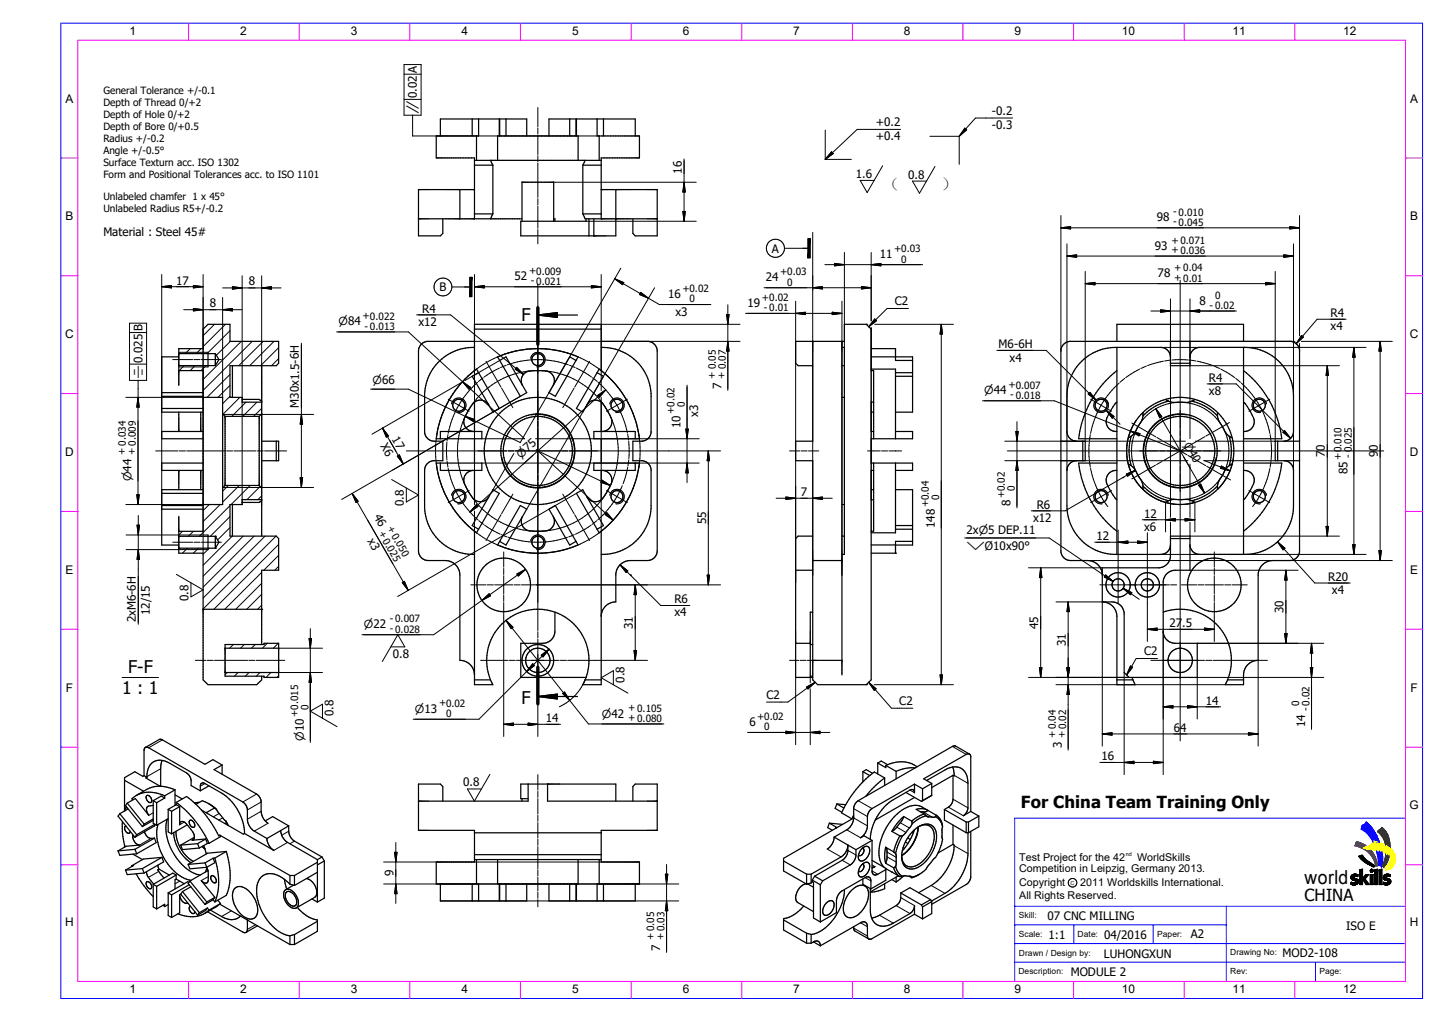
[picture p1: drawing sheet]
<svg xmlns="http://www.w3.org/2000/svg" width="420mm" height="297mm" viewBox="0 0 420 297" stroke-linecap="round" stroke-linejoin="round" font-family="sans-serif">
<defs><g id="words">
<text font-size="5.6" x="378.7" y="256.8">world</text>
<g font-size="5.1">
<text x="151.3" y="93.1">F</text>
<text x="37.2" y="195.5">F-F</text>
<text x="35.5" y="201.6">1 : 1</text>
<text x="151.3" y="204.3">F</text>
</g>
<g font-size="4.9">
<text x="256.3" y="55.1">（</text>
<text x="273.1" y="55.1">）</text>
</g>
<g font-size="4.8">
<text x="296.3" y="234.7">For China Team Training Only</text>
<text x="378.7" y="261.5">CHINA</text>
</g>
<g font-size="3.5">
<text x="37.6" y="10.2">1</text>
<text x="69.7" y="10.2">2</text>
<text x="101.8" y="10.2">3</text>
<text x="133.9" y="10.2">4</text>
<text x="166.1" y="10.2">5</text>
<text x="198.2" y="10.2">6</text>
<text x="230.2" y="10.2">7</text>
<text x="262.3" y="10.2">8</text>
<text x="294.5" y="10.2">9</text>
<text x="325.6" y="10.2">10</text>
<text x="357.7" y="10.2">11</text>
<text x="389.8" y="10.2">12</text>
<text x="19" y="29.8">A</text>
<text x="409.3" y="29.8">A</text>
<text x="19" y="64">B</text>
<text x="409.3" y="64">B</text>
<text x="18.9" y="98.2">C</text>
<text x="409.2" y="98.2">C</text>
<text x="18.9" y="132.2">D</text>
<text x="409.2" y="132.2">D</text>
<text x="19" y="166.6">E</text>
<text x="409.3" y="166.6">E</text>
<text x="19.1" y="200.8">F</text>
<text x="409.4" y="200.8">F</text>
<text x="18.8" y="235">G</text>
<text x="409.1" y="235">G</text>
<text x="18.9" y="268.9">H</text>
<text x="409.2" y="268.9">H</text>
<text x="37.6" y="288.4">1</text>
<text x="69.7" y="288.4">2</text>
<text x="101.8" y="288.4">3</text>
<text x="133.9" y="288.4">4</text>
<text x="166.1" y="288.4">5</text>
<text x="198.2" y="288.4">6</text>
<text x="230.3" y="288.4">7</text>
<text x="262.3" y="288.4">8</text>
<text x="294.5" y="288.4">9</text>
<text x="325.6" y="288.4">10</text>
<text x="357.7" y="288.4">11</text>
<text x="389.8" y="288.4">12</text>
</g>
<g font-size="3.4">
<text x="121" y="21.2" transform="rotate(-90 121 21.2)">A</text>
<text x="121" y="28.5" transform="rotate(-90 121 28.5)">0.02</text>
<text x="287.9" y="33.4">-0.2</text>
<text x="254.2" y="36.7">+0.2</text>
<text x="254.2" y="40.7">+0.4</text>
<text x="287.9" y="37.4">-0.3</text>
<text x="197.9" y="50.4" transform="rotate(-90 197.9 50.4)">16</text>
<text x="248.4" y="51.6">1.6</text>
<text x="263.6" y="51.9">0.8</text>
<text x="335.7" y="64.3">98</text>
<text x="30" y="68.4">Material : Steel 45#</text>
<text x="224" y="73.3">A</text>
<text x="255.4" y="75">11</text>
<text x="335.2" y="72.5">93</text>
<text x="51.1" y="82.6">17</text>
<text x="72.2" y="82.9">8</text>
<text x="149.3" y="81.4">52</text>
<text x="222.3" y="81.7">24</text>
<text x="336" y="80.5">78</text>
<text x="60.9" y="89.2">8</text>
<text x="127.6" y="84.6">B</text>
<text x="193.9" y="86.5">16</text>
<text x="216.9" y="89.1">19</text>
<text x="259.8" y="88.7">C2</text>
<text x="348.1" y="88.4">8</text>
<text x="121.5" y="94.6">x12</text>
<text x="122.5" y="90.8">R4</text>
<text x="196" y="91.6">x3</text>
<text x="386.2" y="92.1">R4</text>
<text x="386.2" y="95.8">x4</text>
<text x="41.3" y="96.2" transform="rotate(-90 41.3 96.2)">B</text>
<text x="289.9" y="101">M6-6H</text>
<text x="41.3" y="105.4" transform="rotate(-90 41.3 105.4)">0.025</text>
<text x="293" y="105.1">x4</text>
<text x="209.4" y="112.8" transform="rotate(-90 209.4 112.8)">7</text>
<text x="350.9" y="110.8">R4</text>
<text x="86.8" y="118.3" transform="rotate(-90 86.8 118.3)">M30x1.5-6H</text>
<text x="350.9" y="114.6">x8</text>
<text x="197.5" y="124.2" transform="rotate(-90 197.5 124.2)">10</text>
<text x="202.6" y="121.1" transform="rotate(-90 202.6 121.1)">x3</text>
<text x="110.3" y="129.5" transform="rotate(60 110.3 129.5)">X6</text>
<text x="113.6" y="127.6" transform="rotate(60 113.6 127.6)">17</text>
<text x="384.5" y="132.8" transform="rotate(-90 384.5 132.8)">70</text>
<text x="391.1" y="137.8" transform="rotate(-90 391.1 137.8)">85</text>
<text x="399.9" y="132.8" transform="rotate(-90 399.9 132.8)">90</text>
<text x="117.2" y="147" transform="rotate(-90 117.2 147)">0.8</text>
<text x="232.5" y="144.1">7</text>
<text x="293.3" y="146.9" transform="rotate(-90 293.3 146.9)">8</text>
<text x="300.9" y="147.7">R6</text>
<text x="108.4" y="150" transform="rotate(60 108.4 150)">46</text>
<text x="204.9" y="152.2" transform="rotate(-90 204.9 152.2)">55</text>
<text x="271.3" y="153.3" transform="rotate(-90 271.3 153.3)">148</text>
<text x="280.5" y="154.9">2xn5 DEP.11</text>
<text x="299.8" y="151.5">x12</text>
<text x="332.1" y="150.3">12</text>
<text x="332.1" y="154.1">x6</text>
<text x="106.6" y="157.2" transform="rotate(60 106.6 157.2)">x3</text>
<text x="318.3" y="156.8">12</text>
<text x="385.5" y="168.6">R20</text>
<text x="386.6" y="172.4">x4</text>
<text x="43.5" y="178.6" transform="rotate(-90 43.5 178.6)">12/15</text>
<text x="54.7" y="174.5" transform="rotate(-90 54.7 174.5)">0.8</text>
<text x="195.7" y="175.1">R6</text>
<text x="195.7" y="178.9">x4</text>
<text x="372.5" y="178" transform="rotate(-90 372.5 178)">30</text>
<text x="39.5" y="180.7" transform="rotate(-90 39.5 180.7)">2xM6-6H</text>
<text x="183.7" y="182.6" transform="rotate(-90 183.7 182.6)">31</text>
<text x="301.3" y="182.6" transform="rotate(-90 301.3 182.6)">45</text>
<text x="339.4" y="182">27.5</text>
<text x="114" y="191">0.8</text>
<text x="309.3" y="187.6" transform="rotate(-90 309.3 187.6)">31</text>
<text x="332.1" y="190.2">C2</text>
<text x="181.3" y="198.2" transform="rotate(-90 181.3 198.2)">0.8</text>
<text x="222.5" y="202.9">C2</text>
<text x="96.8" y="207.9" transform="rotate(-90 96.8 207.9)">0.8</text>
<text x="158.5" y="209.7">14</text>
<text x="261" y="204.7">C2</text>
<text x="350" y="204.6">14</text>
<text x="217.5" y="210.8">6</text>
<text x="340.7" y="212.4">64</text>
<text x="378.8" y="211.2" transform="rotate(-90 378.8 211.2)">14</text>
<text x="308.2" y="217.3" transform="rotate(-90 308.2 217.3)">3</text>
<text x="319.7" y="220.6">16</text>
<text x="134.5" y="228.3">0.8</text>
<text x="114.2" y="254.4" transform="rotate(-90 114.2 254.4)">9</text>
<text x="304.1" y="267.1">07 CNC MILLING</text>
<text x="191.6" y="276" transform="rotate(-90 191.6 276)">7</text>
<text x="304.3" y="272.5">1:1</text>
<text x="320.5" y="272.5">04/2016</text>
<text x="345.6" y="272.5">A2</text>
<text x="390.7" y="270.1">ISO E</text>
<text x="320.4" y="278">LUHONGXUN</text>
<text x="372.3" y="277.9">MOD2-108</text>
<text x="310.8" y="283.4">MODULE 2</text>
</g>
<g font-size="3.2">
<text x="121.6" y="33.1" transform="rotate(-90 121.6 33.1)">f</text>
<text x="98.3" y="94.5">n84</text>
<text x="41.3" y="110.1" transform="rotate(-90 41.3 110.1)">i</text>
<text x="108.1" y="111.5">n66</text>
<text x="285.7" y="114.5">n44</text>
<text x="343.4" y="129.1" transform="rotate(60 343.4 129.1)">n40</text>
<text x="151.2" y="133.1" transform="rotate(-42 151.2 133.1)">n75</text>
<text x="38.2" y="139.7" transform="rotate(-90 38.2 139.7)">n44</text>
<text x="280.5" y="159.6">wØ10x90°</text>
<text x="105.6" y="182.4">n22</text>
<text x="120.4" y="206.9">n13</text>
<text x="174.7" y="208.3">n42</text>
<text x="88.2" y="215" transform="rotate(-90 88.2 215)">n10</text>
</g>
<g font-size="3.1">
<text x="295.8" y="249.9">Test Project for the 42</text>
<text x="330" y="249.9">WorldSkills</text>
<text x="295.8" y="257.2">Copyright</text>
<text x="295.8" y="253.3">Competition in Leipzig, Germany 2013.</text>
<text x="313.5" y="257.2">2011 Worldskills International.</text>
<text x="295.8" y="261.1">All Rights Reserved.</text>
</g>
<g font-size="2.9">
<text x="30" y="27.2">General Tolerance +/-0.1</text>
<text x="30" y="30.7">Depth of Thread 0/+2</text>
<text x="30" y="34.2">Depth of Hole 0/+2</text>
<text x="30" y="37.7">Depth of Bore 0/+0.5</text>
<text x="30" y="41.2">Radius +/-0.2</text>
<text x="30" y="44.7">Angle +/-0.5°</text>
<text x="30" y="48.2">Surface Texturn acc. ISO 1302</text>
<text x="30" y="51.6">Form and Positional Tolerances acc. to ISO 1101</text>
<text x="30" y="58.1">Unlabeled chamfer 1 x 45°</text>
<text x="30" y="61.6">Unlabeled Radius R5+/-0.2</text>
<text x="340.5" y="65.4">- 0.045</text>
<text x="340.5" y="62.4">- 0.010</text>
<text x="340" y="70.7">+ 0.071</text>
<text x="259.5" y="73.2">+0.03</text>
<text x="261.6" y="76.2">0</text>
<text x="340" y="73.5">+ 0.036</text>
<text x="153.5" y="79.6">+0.009</text>
<text x="154.1" y="82.5">- 0.021</text>
<text x="226.4" y="79.8">+0.03</text>
<text x="228.5" y="83">0</text>
<text x="340.8" y="81.5">+</text>
<text x="340.8" y="78.7">+ 0.04</text>
<text x="343.5" y="81.7">0.01</text>
<text x="198.1" y="84.7">+0.02</text>
<text x="200.2" y="87.8">0</text>
<text x="221.1" y="87.3">+0.02</text>
<text x="351.1" y="89.6">- 0.02</text>
<text x="352.7" y="86.7">0</text>
<text x="105.2" y="92.7">+0.022</text>
<text x="105.8" y="95.7">- 0.013</text>
<text x="221.7" y="90.3">- 0.01</text>
<text x="207.6" y="109.9" transform="rotate(-90 207.6 109.9)">+ 0.05</text>
<text x="210.4" y="109.9" transform="rotate(-90 210.4 109.9)">+ 0.07</text>
<text x="292.7" y="112.7">+0.007</text>
<text x="198.8" y="118" transform="rotate(-90 198.8 118)">0</text>
<text x="293.2" y="115.6">- 0.018</text>
<text x="195.7" y="120.1" transform="rotate(-90 195.7 120.1)">+0.02</text>
<text x="36.4" y="132.1" transform="rotate(-90 36.4 132.1)">+ 0.034</text>
<text x="39.2" y="132.1" transform="rotate(-90 39.2 132.1)">+ 0.009</text>
<text x="389.3" y="133.5" transform="rotate(-90 389.3 133.5)">+0.010</text>
<text x="392.2" y="133" transform="rotate(-90 392.2 133)">- 0.025</text>
<text x="294.6" y="142.6" transform="rotate(-90 294.6 142.6)">0</text>
<text x="269.5" y="147.3" transform="rotate(-90 269.5 147.3)">+0.04</text>
<text x="272.6" y="145.3" transform="rotate(-90 272.6 145.3)">0</text>
<text x="291.5" y="144.7" transform="rotate(-90 291.5 144.7)">+0.02</text>
<text x="109.9" y="154.7" transform="rotate(60 109.9 154.7)">+ 0. 25</text>
<text x="112.4" y="153.2" transform="rotate(60 112.4 153.2)">+ 0. 50</text>
<text x="113.1" y="183.5">- 0.028</text>
<text x="113.1" y="180.6">- 0.007</text>
<text x="86.4" y="208.1" transform="rotate(-90 86.4 208.1)">+0.015</text>
<text x="89.5" y="206" transform="rotate(-90 89.5 206)">0</text>
<text x="127.4" y="205.1">+0.02</text>
<text x="129.5" y="208.2">0</text>
<text x="182.3" y="209.3">+ 0.080</text>
<text x="182.3" y="206.5">+ 0.105</text>
<text x="219.8" y="209">+0.02</text>
<text x="377.1" y="204.8" transform="rotate(-90 377.1 204.8)">0</text>
<text x="379.9" y="206.4" transform="rotate(-90 379.9 206.4)">- 0.02</text>
<text x="221.8" y="212">0</text>
<text x="306.3" y="214.3" transform="rotate(-90 306.3 214.3)">+ 0.04</text>
<text x="309.2" y="214.3" transform="rotate(-90 309.2 214.3)">+ 0.02</text>
<text x="189.8" y="273.1" transform="rotate(-90 189.8 273.1)">+ 0.05</text>
<text x="192.7" y="273.1" transform="rotate(-90 192.7 273.1)">+ 0.03</text>
</g>
<g font-size="2.5">
<text x="295.7" y="266.6">Skill:</text>
<text x="295.7" y="272">Scale:</text>
<text x="312.8" y="272">Date:</text>
<text x="335.9" y="272">Paper:</text>
<text x="295.7" y="277.5">Drawn / Design by:</text>
<text x="357.1" y="277.4">Drawing No:</text>
<text x="295.6" y="282.8">Description:</text>
<text x="357.1" y="282.8">Rev:</text>
<text x="382.9" y="282.8">Page:</text>
</g>
<g font-size="1.6">
<text x="326.7" y="248.4">nd</text>
<text x="310.7" y="256.9">C</text>
</g>
</g></defs>
<g fill="none" stroke="#000" stroke-width=".36">
<path d="M127.8 39.5v-5h17.1v5M137.1 34.5v5M138.3 39.5v7.1M138.9 34.5v5h-12.3v6.3h11.1v17.7M145 39.5v-5h7.9v5M146.9 34.5v5M159.3 39.5v-5h7.9v5M165.4 34.5v5M167.3 39.5v-5h17.1v5M173.3 34.5v5h12.3v6.3h-11.1v17.7M173.9 39.5v7.1M175.2 34.5v5"/>
<path d="M133.5 55v8.5M137.7 55h-16.2v13.5h6.3l.7-.7v-4.3M137.7 46.6h36.8M137.7 48h5.4M142.4 46.6l.7 1.4M143.1 48v14.1M144.4 46.6v-7.1h23.4v7.1M169.2 48v14.1M169.2 48h5.3M169.8 46.6l-.6 1.4M174.5 55h16.3v13.5h-6.4l-.7-.7v-4.3M178.7 55v13.5h-27.5v-4.3h18.9v-.7"/>
<path d="M121.5 63.5h30M137.7 62.1h5.4M143.1 62.1l-.7 1.4M151.5 64.2v-11.3h9.2v11.3M160.7 63.5h.4v.7M169.2 62.1l.6 1.4h21M169.2 62.1h5.3M170.9 63.5v5M172.4 63.5v5M137.7 95.6h36.8M137.7 99.1h-13.7a2.84 2.84 0 0 0-2.5 2.8v58a2.85 2.85 0 0 0 2.8 2.8h4.9a4.3 4.3 0 0 1 4.3 4.3v24.7a4.2 4.2 0 0 1 4.2 4.3M156.1 91.5l5.7-.7v1.4z"/>
<path d="M156.1 91.5h11.5M174.5 99.1h13.8a2.84 2.84 0 0 1 2.5 2.8v58a2.85 2.85 0 0 1-2.9 2.8h-4.9a4.3 4.3 0 0 0-4.3 3.9v8.2a4.3 4.3 0 0 0-4.2 3.8M235.9 99.1v29h-5v5.7h5v63.6l1.4 1.4h14.1l1.5-1.4v-43.2h.7v-19.8M244.4 99.1v96.9M324.2 99.1v-4.9h36.7v4.9M339.7 99.1v7.1h5.7v-7.1M46.9 114h12.1M46.9 115.1h12.1M46.9 118.6h12.1M51.9 111.9v-10.7h7.1v-5.6l1.4-1.4h6.4v4.9h14.1v6.4l-.7 .7h-13.4v9.2h3.5v1.4h5.6M51.9 107.6h7.1v46.7h-7.1M51.9 106.1h10.6"/>
<path d="M51.9 103.6h-5v16.1h12.1M51.9 119.7v5.6M51.9 102.7h10.6M58.3 119.7v5.6M59 115.4h5.6v31.1h-5.6M60.4 102.3v4.2M62.5 102.7l1.1 1.7-1.1 1.7M62.5 102.7v3.4M67.5 106.2v9.2M70.3 116h4.9l.7 .5M75.9 106.2v49.5M137.1 109.2l1.8-1 6 10.4-1.8 1.1z"/>
<path d="M137.7 107.6v-13.4h36.8v13.4M137.7 116.7v8.6M137.7 100.9a14.2 14.2 0 0 0-14.5 13.4v11.3a2.84 2.84 0 0 0 2.9 2.5h2.4v5.7h-2.8a2.91 2.91 0 0 0-2.5 2.4v11.4a14.1 14.1 0 0 0 14.5 13.4M138.9 108.2l-.6-1a29.6 29.6 0 0 0-11.7 20.2h13.3v-2.1h-12.1v2.1M141.9 117.6a2.83 2.83 0 0 0-4.8-.2 11.6 11.6 0 0 0-2.5 5.2 2.81 2.81 0 0 0 2.8 2.7M145 104.7l-.6-1.1a29.8 29.8 0 0 1 23.4 0l-.6 1.1M145 104.7l1.9-1.1 6 10.4-1.9 1.1zM151.7 111.9a2.83 2.83 0 0 1 2.1-4.2 11.6 11.6 0 0 1 5.8 .4 2.8 2.8 0 0 1 1 3.8M165.4 103.6l1.8 1.1-6 10.4-1.9-1.1zM170.3 117.6a2.93 2.93 0 0 1 2.8-1.4 2.93 2.93 0 0 1 2.5 1.9 8 8 0 0 1 2 4.5 2.86 2.86 0 0 1-2.8 2.7M173.3 108.2l.6-1a29.8 29.8 0 0 1 11.7 20.2h-13.2v-2.1h12v2.1M173.3 108.2l1.9 1-6.1 10.5-1.8-1.1z"/>
<path d="M174.5 116.7v8.6M174.5 100.9a14.2 14.2 0 0 1 14.5 13.4v11.3a2.84 2.84 0 0 1-2.8 2.5h-2.5v5.7h2.8a2.9 2.9 0 0 1 2.5 2.4v11.4a14.2 14.2 0 0 1-14.5 13.4M235.9 106.2h-4.3l-.7-.7v-6.4h14.2v-4.9h6.3l1.5 1.4v12h.7v19.8M244.4 100.9h.7v60.1h-.7M244.4 106.2h.7M244.4 115.4h.7M252.9 103.6h12v16.1h-5M252.9 101.2h7v3.5h5M252.9 119.7h.7M252.9 107.2h7v20.2M253.6 116.7h-.7v8.6h.7M259.9 109.2h5"/>
<path d="M259.9 108.2h5M324.2 116.7a12.5 12.5 0 0 0-3.1 5.9 2.88 2.88 0 0 0 3.1 2.7M324.2 107.6a29.7 29.7 0 0 0-11.1 19.8h11.1M324.2 100.9v60.1M331.7 119.8v1M331.7 119.8a15.5 15.5 0 0 0-4.2 7.3M338.3 116a15.6 15.6 0 0 1 8.5 0M338.3 116l.9 .5M338.3 116a15.5 15.5 0 0 0-6.6 3.8M339.2 116.5a7.1 7.1 0 0 0 4 .3h1.4l1.3-.3M339.2 116.5a14.6 14.6 0 0 0-7.5 4.3M339.7 103.7a2.85 2.85 0 0 0-2.8-2.8h-13.1a14.2 14.2 0 0 0-14.1 14.1v10.3a2.85 2.85 0 0 0 2.8 2.8"/>
<path d="M339.7 105.5h5.7M345.4 103.7a2.85 2.85 0 0 1 2.8-2.8h13.1a14.2 14.2 0 0 1 14.1 14.1v10.3a2.85 2.85 0 0 1-2.8 2.8M345.9 116.5a14.6 14.6 0 0 1 7.5 4.3M346.8 116l-.9 .5M346.8 116a15.5 15.5 0 0 1 6.6 3.8M353.4 119.8v1M353.4 119.8a15.5 15.5 0 0 1 4.2 7.3M360.9 116.7a13.3 13.3 0 0 1 3.2 5.9 2.88 2.88 0 0 1-3.2 2.7M360.9 107.6a29.7 29.7 0 0 1 11.1 19.8h-11.1M360.9 100.9v60.1M51.9 136.6v5.6M58.3 136.6v5.6"/>
<path d="M59 134.4h-12.1v2.2h12.1M59 125.3h-12.1v2.1h12.1M64.6 120.2l.7 .7M65.3 120.9h9.9M65.3 120.9v20M75.2 120.9v20M75.9 128.1h5v5.7h-5M75.9 120.2l-.7 .7M80.2 128.1v5.7M127.8 134.4v2.2h12.1v-2.2h-13.3a29.6 29.6 0 0 0 11.7 20.3l.6-1.1M137.4 136.6a2.93 2.93 0 0 0-2.6 1.7 2.93 2.93 0 0 0 .5 3.1l.8 1.6a3.8 3.8 0 0 0 3 2.6 2.86 2.86 0 0 0 2.8-1.3M137.7 127.4v7"/>
<path d="M137.7 136.6v8.5M174.5 127.4v7M174.5 136.6v8.5M174.8 136.6a2.93 2.93 0 0 1 2.6 1.7 2.93 2.93 0 0 1-.4 3.1 8.1 8.1 0 0 1-2.9 3.9 2.83 2.83 0 0 1-3.8-1M184.4 134.4v2.2h-12v-2.2h13.2a29.8 29.8 0 0 1-11.7 20.3l-.6-1.1M253.6 136.6h-.7v8.5h.7M259.9 125.3h5v2.1h-12v7h12v2.2h-5M259.9 134.4v20.3h-7M307.9 128.1h7.1v5.7h-7.1M312.2 133.8a2.84 2.84 0 0 0-2.5 2.8v10.2a14.2 14.2 0 0 0 14.1 14.2h13.1a2.81 2.81 0 0 0 2.8-2.9M314.3 128.1v5.7M324.2 136.6a2.86 2.86 0 0 0-2.9 4 15 15 0 0 0 2.9 4.5"/>
<path d="M324.2 134.4h-11.1a29.5 29.5 0 0 0 11.1 19.8M327.5 134.7l.8 .5M327.5 134.7a15.5 15.5 0 0 0 4.2 7.4M327.5 127.1a15.2 15.2 0 0 0 0 7.6M328.3 126.6l-.8 .5M328.3 135.2a7.7 7.7 0 0 1 2.3 3.3l.7 1.2 .4 1.4M328.3 126.6a14.6 14.6 0 0 0 0 8.6M331.7 120.8a8 8 0 0 1-1.7 3.6l-.6 1.2-1.1 1M353.4 120.8a8.1 8.1 0 0 0 1.7 3.6l.7 1.2 1 1M356.8 126.6a14.6 14.6 0 0 1 0 8.6M356.8 126.6l.8 .5M356.8 135.2a8.5 8.5 0 0 0-2.3 3.3l-.7 1.2-.4 1.4"/>
<path d="M357.6 134.7l-.8 .5M357.6 134.7a15.6 15.6 0 0 1-4.2 7.4M357.6 127.1a15.3 15.3 0 0 1 0 7.6M360.9 136.6a2.84 2.84 0 0 1 2.9 4l-1.3 2.4-1.6 2.1M360.9 134.4h11.1a29.5 29.5 0 0 1-11.1 19.8M370.8 128.1v5.7M372.9 133.8a2.84 2.84 0 0 1 2.5 2.8v10.2a14.2 14.2 0 0 1-14.1 14.2h-13.1a2.81 2.81 0 0 1-2.8-2.9M377.2 128.1h-7.1v5.7h7.1M46.9 143.2h12.1M46.9 147.8h12.1M46.9 146.8h12.1M51.9 149.9v10.7h7.1v36.8l1.4 1.4h14.1l1.4-1.4v-1.1"/>
<path d="M51.9 155.7h10.6M51.9 159.2h10.6M59 142.2h-12.1v16h5M60.4 155.3v4.3M62.5 155.7l1.1 1.7-1.1 1.8M62.5 155.7v3.5M65.3 140.9h9.9M65.3 140.9l-.7 .8M67.5 146.5v9.2M75.2 140.9l.7 .8M75.9 145.1h-5.6v1.4h-3.5v9.2h13.4l.7 .7v9.2h-5v21.5M75.9 145.4l-.7 .5h-4.9"/>
<path d="M137.7 154.2v44.6h5.4l-.7-1.4M143.1 142.2l1.8 1-6 10.4-1.8-1zM145 157.2l-.6 1a29.6 29.6 0 0 0 23.4 0l-.6-1M151 146.8l1.9 1-6 10.4-1.9-1zM151.7 149.9a2.82 2.82 0 0 0 2.1 4.2 12.1 12.1 0 0 0 5.8-.4 2.84 2.84 0 0 0 1-3.8M159.3 147.8l1.9-1 6 10.4-1.8 1zM167.3 143.2l1.8-1 6.1 10.4-1.9 1zM174.5 154.2v44.6h-5.3l.6-1.4M235.9 155.7h-4.3l-.7 .7v40.3h5M244.4 155.7h.7M244.4 146.5h.7M252.9 142.2h.7"/>
<path d="M252.9 158.2h7M259.9 152.6h5M259.9 142.2h5v16h-5M259.9 153.6h5M264.9 157.2h-5v3.4h-7M331.7 142.1a14.9 14.9 0 0 0 6.6 3.8M331.7 141.1v1M331.7 141.1a15 15 0 0 0 7.5 4.3M338.3 145.9a15.6 15.6 0 0 0 8.5 0M339.2 145.4a7.9 7.9 0 0 1 4-.4h1.7l1 .4M339.2 145.4l-.9 .5M339.7 156.4h5.7"/>
<path d="M345.9 145.4l.9 .5M353.4 141.1v1M353.4 141.1a15 15 0 0 1-7.5 4.3M353.4 142.1a14.9 14.9 0 0 1-6.6 3.8M59 176.9h16.9M161.1 177.7v5.5a3.5 3.5 0 0 1-3.6 3.6h-6.3v9.9h18.9M230.9 165.6h5M235.9 162.7h8.5M235.9 177.7h-.7v19M319.9 174.8a4.3 4.3 0 0 1 4.3 4.2v19.8h5.3l-.7-1.4M319.9 167a4.2 4.2 0 0 0-4.2-4.3h-5a2.84 2.84 0 0 1-2.8-2.4v-58.7a2.89 2.89 0 0 1 2.5-2.5h64.3a2.9 2.9 0 0 1 2.5 2.5v58.7a2.84 2.84 0 0 1-2.8 2.4h-5a4.2 4.2 0 0 0-4.2 4.3v24.7a4.2 4.2 0 0 0-4.3 4.3v2.8h-5.3l.7-1.4M319.9 164.9h16.7a3.5 3.5 0 0 0 3.1-3.6v-5.6h5.7v9.9h-4.3a3.6 3.6 0 0 0-3.5 3.1v14.9a3.5 3.5 0 0 0 3.5 3.2h6.4v9.9h-19.8l-1.4-1.4v-17.4a3.6 3.6 0 0 0-3.5-3.1h-2.9z"/>
<path d="M337.6 177.7a14.8 14.8 0 0 1 15.7 3.8 14.8 14.8 0 0 1 3 15.9M65.3 187.1h11.3v-.3h4.3v9.9h-4.3v-.4h-11.3zM65.3 195.3h15.6M65.3 188.2h15.6M137.7 197.4h4.7M142.4 197.4a14.8 14.8 0 0 1 13.7-20.5 14.8 14.8 0 0 1 13.7 20.5M169.8 197.4h4.7M230.9 186.8h4.3M235.2 187.1h.7M235.2 196.3h.7M235.9 191.7h8.5M324.2 197.4h4.6"/>
<path d="M328.5 196.7l.3 .7M356.3 197.4h4.6M42.1 217l.5-.1 .6 .2 27.3 15.7a2.93 2.93 0 0 1 1.3 2.4l.1 3.2 .8 1.9 .9 .9 3.9 2.2M42.1 217l-.3 .9v7.3M42.2 217l4-2.3h.6l12.7 7.2 2.3-1.3 2.7 1.5M156.1 202.2h11.5M156.1 202.2l5.7-.7v1.4zM281.4 218.9l-4-2.3-1 .1-27.5 15.9-.7 .7-.4 1v3.2M34.8 236.3l-.5 .7 4.9 6.1M34.8 236.3l4.9 6M35.5 238.6a22.5 22.5 0 0 0 .8 7.3M36.1 226.5l5.6 3.2"/>
<path d="M36.5 239.8a.79 .79 0 0 0-.2 1.3l.4 .5a.57 .57 0 0 0 .7 .4 .57 .57 0 0 0 .4-.6M36.6 234.3l.5 .6-2.3 1.4M36.7 234.2l-.1 .1M36.9 233.2l2.4-1.4 3.9 4.9a1.73 1.73 0 0 1-.1-2.7l1.4-.1M36.9 233.2l4.9 6.1M36.9 233.2l-.5 .7 4.9 6.1M41.8 225.2l-.3 .2-2.4-1.3-3 1.7v9.7l.5-1.2M41.8 225.2l.8 .5M41.8 239.3l-.5 .7M42.6 231a1.31 1.31 0 0 1 1.2 2 1.38 1.38 0 0 1-1.2-2zM42.6 225.7l-.3 .2 4.2 2.4M42.6 225.7a4.1 4.1 0 0 1 3.8-5l1.2 .2 1.3 .5 5.4 3.1 1 1.3 .2 2.3 2.6 1.5"/>
<path d="M44.5 237.7l-2.7 1.6M44.5 232.5v6.5l1 .6M44.5 238.2l-3.2 1.8M44.5 232.5l1 .6M45 239.3l-5.3 3M45.1 239.4l-.3 .4-5.6 3.3M45.5 233.1v6.5M45.9 239.4a13.5 13.5 0 0 0 2.9 11.5 11 11 0 0 0 6.6 4.7M46.7 228.3a7.4 7.4 0 0 0-4.1 .9l-3 1.7M46.7 228.3l1.7 .2 2.4 .8M47 220.8l-.4 2.4v5.1M47.8 231.7l-2.3 1.4"/>
<path d="M47.8 231.7l-1-.6-2.3 1.4M47.8 231a8.3 8.3 0 0 0-9.5 .9l.2 .3M47.8 231v.7M48.6 237.8a13.5 13.5 0 0 0 2.8 11.6l1.3 1.5a10 10 0 0 0 5.4 3.2M48.8 237.7l-3.3 1.9M48.8 235l1 .5M48.8 235v6.5l1 .6M49.8 235.5v6.6M50.8 230.8l2.1 1.2M50.8 229.3v4.5M50.8 229.3l-3 1.7M51.1 233v.6"/>
<path d="M51.1 233.6l1 .6M51.1 233.6l-2.3 1.4M51.1 233a31.3 31.3 0 0 1 9.6 11.8M51.1 233l3.1-1.8 1.8 1.5 2.5 2.5M52.1 239.2a.97 .97 0 0 1 .9-.8 .97 .97 0 0 1 1 .7l1.9 2.3 .5 1.7M52.1 234.2v5.3M52.1 234.2l-2.3 1.3M54.4 239.5l-4.6 2.6M55 238.3a1.24 1.24 0 0 1 1.3 .5 1.24 1.24 0 0 1 0 1.4 1.41 1.41 0 0 1-1.3-1.9zM56.9 233.5l1.8-1 1.8 .8 1.8 1.3M57.9 232.9l-1.6 .1M58.1 229.6v-1.3a.82 .82 0 0 1 .4-.9 .82 .82 0 0 1 1 .1l4.8 2.8a14.6 14.6 0 0 1 6.7 11.7"/>
<path d="M58.5 235.2l12.1 7 .4-.2M58.5 235.2a34 34 0 0 1 5 7.5l.3-.2M60.5 233.3l2.3 1.7M60.7 228.1l-2.6 1.5M62.3 234.6l.5 .4M62.3 234.6l-2.4 1.3 .4 .3M62.8 235l.6 1 2.2 2.4M64.5 222.1l-2.4 1.3 12.9 7.6 .8 1.6v2.9l.3 1.6 .6 .9 1.1 1M64.5 222.1v2.7M65.6 238.4l.1 .5M65.6 238.4l.7 1.3M65.7 238.9l-.4 .2"/>
<path d="M65.7 238.9l.4 .7M77 238.3l2.1-1.2 4.7 2.7M83.8 239.8v1.5a3.8 3.8 0 0 0 1.7 2.9l8 4.6M83.8 239.8l-2.3 1.3M128.5 232.6v-4.2l-.7-.8h-6.3v13.5h16.2v9.2h-11.1v6.3h12.3v5M151.5 231.9v.7M153.3 231.9h-2.1v-4.3h27.5v5M153.3 227.6v5h-31.8M158.9 227.6v5h31.9M183.7 232.6v-4.2l.7-.8h6.4v13.5h-16.3v9.2h11.1v6.3h-12.3v5M240.7 239l-.5 1.3 1.4 .8M240.7 239l2.2 1.3"/>
<path d="M240.7 239l3.9 .4M242.9 233.4l2 1.2M242.9 233.4l-.5 1.3 1.9 1.1M242.9 233.4l2.6 .2M245.5 233.6l-1.3 2.4 3.1 1.7M247.4 237.3l.4 .2M247.8 237.5l-20.4 11.7v3.7l6.7 3.8M247.8 237.1l-.4 .2M247.8 236.6l-.4 .7M247.8 237.5l-.4 1.5-1.1 1.6-4.2 2.4M250.4 224v3M250.4 224l2 1.2"/>
<path d="M250.4 224l1-.6 1.9 1.1M254.8 221.5l2.3 1.4v-.7M254.8 221.5l1-.5 1.8 1M254.8 221.5v3.2M256.8 225.9v2.1M256.8 225.9a30 30 0 0 0-5.5 5.3M256.8 225.9l-3-1.8-3.7 3.2a32.2 32.2 0 0 0-4.6 6.3M257.1 222.2l3 1.8M257.1 222.2a8.9 8.9 0 0 1 9.1 .4M260.1 224v2.1M262.3 237.1l-.6 1.3-1.6 2-1.3 1M262.3 237.1l2.3 1.3"/>
<path d="M262.3 237.1a15.6 15.6 0 0 0-3.5 4.3M262.9 230.1l4.5 2.6M264.6 238.4l.1 .8M264.7 239.2l-.5 1-2.2 2.5M265.4 227.7l-12.7 7.3-.9 1.6v3.5a4.5 4.5 0 0 1-2 3.1l1-.5 2.3 1.3M265.4 227.7v2.5M265.4 227.7l2.4 1.3M265.4 230a.76 .76 0 0 0-1.1-.7l-5 2.9a14.6 14.6 0 0 0-6.7 11.5M265.5 231.5l-11.4 6.6M265.6 222.9a11.2 11.2 0 0 0-5.5 1.1M266.9 239.9a11.1 11.1 0 0 0-5.2 9M267 239.9a2.8 2.8 0 0 1 3 0 2.8 2.8 0 0 1 1.2 2.9 9.7 9.7 0 0 1-6.3 8.8 2.62 2.62 0 0 1-3.2-2.7"/>
<path d="M267.8 229v3.5M267.8 232.5l-.4 .2M268.2 236.3a2.31 2.31 0 0 0 2.4 1l1-.2M268.2 236.3l-1.8 .8-1.8 1.3M268.8 236.9a9 9 0 0 0-4.1 2.3M269 226.7l5.3-3.1a4 4 0 0 1 6.1 1.1l.5 2.2v7.7a3 3 0 0 1-1.3 2.2l2.2-1.2M269.3 235.3l-1.7-1a5.7 5.7 0 0 0-5.9 1 15.8 15.8 0 0 0-6.5 13.6 4.9 4.9 0 0 0 1.5 3M269.4 235.3a2.61 2.61 0 0 1-2.4 .3M269.4 235.3l2.3 1.4M269.4 235.3a4.1 4.1 0 0 0-3.5-.3l2.3 1.3M270.4 227.5l-2.3-1.4 12.3-7.1a.79 .79 0 0 1 .9-.1 .79 .79 0 0 1 .5 .7v16M270.4 227.5v3.4"/>
<path d="M270.4 227.5l-2.6 1.5M270.4 230.9l-3 1.8M270.4 230.9l-2.6 1.6M271.6 237.1a4.1 4.1 0 0 1 2 2.9M271.7 236.7a4.1 4.1 0 0 1 1.9 3.3M271.7 236.7l-.1 .4M274.1 235v3.1l6.3 3.7M274.1 235l6.3 3.7M276.5 222.7l.4 2.6-.3-.2M276.6 225.1l-6.2 3.6M276.6 225.1v7.4l-.8 1.4-1.7 1.1M276.6 239.6v5.5"/>
<path d="M280.4 238.7h.7M280.4 238.7v3.1M281.1 238.7v3.1M281.8 235.6l2.3 1.3M284.1 236.9v3.1l-3 1.8M284.1 236.9l-3 1.8M34.3 247l.5 1.3 4.9-.4M36.1 245.3v.7M36.4 252.6l.5 1.3 4.9-.4M38.3 251.3h.5l-2.4 1.3M38.3 251.3l.1 .2M38.5 242.2a2.79 2.79 0 0 0 2 3.1l-3.9 .4-2.3 1.3"/>
<path d="M38.6 248l2.7 1.6M39.2 246.6l-4.9 .4M39.2 246.6l.5 1.3M39.5 253.7l2.3 3.5 2.7 3.1M39.7 242.3l-.5 .8M41.3 252.2l.5 1.3M41.3 252.2l-4.9 .4M41.9 241.5a2.46 2.46 0 0 0 2 1.9l.9-.1M42.5 253.1v.2a4.2 4.2 0 0 0 1.3 2.4l.8 1M42.6 256a1.3 1.3 0 0 1 1.2 2 1.34 1.34 0 0 1-1.2-2zM44.5 256.7v6.6l1 .6M44.5 256.7l1 .6"/>
<path d="M44.8 243.3l.5 1.3-5.6 3.3M44.8 243.3l-5.6 3.3M45.5 257.3v6.6M45.8 251.2l.3 1.1M46.1 252.3l3 1.8M46.1 252.3l-.3 .2 .1 .2 1.7 2.2M47 248.9l-5.4 .5-3.3 1.9M47 248.9l.5 1.3-5.7 3.3M47 248.9l-5.7 3.3M48.8 259.2l1 .6M48.8 259.2v6.6l1 .6M49.8 259.8v6.6"/>
<path d="M50.4 241.7a11.1 11.1 0 0 0 5.1 8.8M51.1 241.4a10.4 10.4 0 0 0 5 8.7M51.1 254.1v1.1M51.1 255.2l2.4 1.4M51.1 255.2l-.3 .2v2.7M51.1 254.1l-1-.6-5.6 3.2M51.1 254.1l-5.6 3.2M52.1 259.8v5.2l-2.3 1.4M52.5 245.4l.5 1.3 4.9-.5M53 258.9l-.5 .7 4.9 6.1M53 258.9l4.9 6.1M54.6 251l.5 1.3 4.9-.5"/>
<path d="M54.8 256.2l-.3-.2-5.7 3.2M54.9 256.9l-5.1 2.9M55.1 255.8l4.9 6.1M55.1 255.8l-.5 .7 4.9 6.1M55.4 257.5l-2.4 1.4M56.4 243.1l-.1 .5-.5 .3 3.9-.3M56.4 243.1l-3.9 2.3M57.4 244.9l.5 1.3M57.4 244.9l-4.9 .5M58.7 245.8l.8 .7M58.8 245.7l.7 .7M59.1 245.5l.8 2.4"/>
<path d="M59.5 250.5l.5 1.3M59.5 250.5l-4.9 .5M59.7 243.6l.5 1.3M59.7 243.6l-2.3 1.3M59.9 251.8l.4 .9M60 251.9l-.4 1.3M60.2 244.9l-2.3 1.3M60.3 252.7l.1 2.9a.95 .95 0 0 1-.8 .9 .95 .95 0 0 1-1-.6l-.2-.2 4 4.8M60.3 252.8l-5.2 3M60.7 244.8l-.5 .1M61.3 254.4a1.24 1.24 0 0 1 1.2 .5 1.24 1.24 0 0 1 0 1.4 1.39 1.39 0 0 1-1.2-1.9zM61.8 249.2l.6 1.3-2.4 1.3"/>
<path d="M61.8 249.2l-2.3 1.3M62.4 249.1a18.5 18.5 0 0 1 0 12.8M62.4 249.1l-.6 .1M63.8 242.5l20.4 11.7M63.8 242.5l.2 .4-3.3 1.9M65.7 247.2l-5.4 .5-5.7 3.3M65.7 247.2a18.7 18.7 0 0 1 0 12.8l-3.3 1.9M65.7 247.2l-3.3 1.9M68 258.1a2.44 2.44 0 0 1 3.4-.1 7.2 7.2 0 0 1 3.1 7.7 2.36 2.36 0 0 1-3.8 .4 7.4 7.4 0 0 1-3-7.5zM71 242l8.5 4.9-1-.8a4.5 4.5 0 0 1-1-2.7M81.5 241.1l.3 1.6 1.2 1.6 9.1 5.3M81.5 241.1l-4 2.3"/>
<path d="M82.5 255.3l.7 2.8M82.9 258.3a3.2 3.2 0 0 1 3.5 2.6 2.64 2.64 0 0 1-.1 2.5M82.9 258.3a3.4 3.4 0 0 0 .9 4.6 1.69 1.69 0 0 0 2.5 .5M83.2 259a2.24 2.24 0 0 1 2.8 1.9 1.29 1.29 0 0 1 .1 1.4 1.29 1.29 0 0 1-1.1 .8 3.1 3.1 0 0 1-1.8-4.1zM84.2 256.7a7.1 7.1 0 0 0-7.3-2.8 5.2 5.2 0 0 0-2.4 5.8 14.6 14.6 0 0 0 8.8 11.8l.9 .2M84.2 256.7l1.3 .4M84.2 254.2h1.3M84.2 254.2v2.5M85.2 257l-2.3 1.3M85.5 254.2v2.9M89 255.1a4 4 0 0 1 2.6 5.2l-5.6 3.3M92.1 249.6v12.3"/>
<path d="M92.1 253.2l-6.6 3.9M92.1 250.3l-6.6 3.9M93.5 248.8l.6 1.2M93.5 248.8l-1.4 .8M94.1 250l-2 1.1M94.1 250v10.8l-2 1.1M127.8 256.6v5h17.1v-5M137.1 256.6v5M137.7 249.6h36.8M137.7 248.1h36.8M137.7 241.8h36.8M138.3 249.6v7"/>
<path d="M144.4 249.6v7h23.4v-7M145 256.6v5h7.9v-5M146.9 256.6v5M159.3 256.6v5h7.9v-5M165.4 256.6v5M167.3 256.6v5h17.1v-5M173.9 249.6v7M175.2 256.6v5M227.4 250l6.7 3.8M234 256.6a4 4 0 0 0-2.7 5.2l4.8 2.9M234.1 253.8v2.9M234.1 253.8h1.3"/>
<path d="M234.3 256.6l1.8 1M235.4 253.8v2.5M235.4 256.3l-1.3 .4M235.8 256l-.4 .3M235.8 256l.3 .2v10.3l2 1.2M235.8 255.5v.5M235.8 255.5l2.3 1.4M236.4 254.4l-.6 1.1M236.4 254.4l2.4 1.3M238.1 256.9v10.8M238.8 255.7l-.7 1.2M242.1 243l4 2.3"/>
<path d="M242.1 243a4.5 4.5 0 0 1-2 3.5M242.6 240.3h.2M242.6 240.3l.1 .1M242.6 240.3l-.1 .2M245.1 258.2a14.9 14.9 0 0 1-8.3 12.8l-1.4 .3M246.1 245.6l-.1 .3a4.5 4.5 0 0 1-1.9 2.9l-8.7 5M246.1 245.3l-.1 2.4-.5 1.1-.6 .7-8.5 4.9M246.1 245.3l2.3 1.4M247.1 258.6a3.1 3.1 0 0 1 4.4-1 5.9 5.9 0 0 1-1.2 6.7 3.8 3.8 0 0 1-4.6 1.8 4.2 4.2 0 0 1-.2-5.2zM248.4 246.7a5 5 0 0 1-.3 2.9l-1.1 1.4-8.2 4.7M250 251.2a1.42 1.42 0 0 1 2.3-.4 3 3 0 0 1-2.5 3.8 1.77 1.77 0 0 1-.3-2.6zM250.2 246.4a1.19 1.19 0 0 1 1.1-.7 1.19 1.19 0 0 1 1.1 .8 3.1 3.1 0 0 1-2.6 3.5 1.77 1.77 0 0 1-.3-2.6z"/>
<path d="M250.3 246.3a.95 .95 0 0 1 .5 .8 .95 .95 0 0 1-.5 .9 .72 .72 0 0 1-1.1 .2M250.3 250.9a.96 .96 0 0 1 0 1.7 .72 .72 0 0 1-1.1 .2M250.4 255.2v1.5l2.4 1.4M252.6 258v6.1a4 4 0 0 0 3.7 4.8l2.5-.6 5.3-3.1 1-1.1 .3-.9M252.8 258.1v-2.3a1.02 1.02 0 0 0-.5-1.1 1.02 1.02 0 0 0-1.2 .1l-6.7 3.8a3.6 3.6 0 0 0-1.6 2.9v3.5l-4.7 2.7M253.1 244l-4.7 2.7M253.1 249.8l4 2.3v3.5l-4.3 2.5M253.1 244v9.1a.98 .98 0 0 0 .6 .9 .98 .98 0 0 0 1.1-.2l2.3-1.3M253.8 251.7l-.7 .1M253.9 251.6l-.8 .5M256.8 256.6v1.4l-2.4 .8-1.8 .3M257 246a9.8 9.8 0 0 0 0 4.6"/>
<path d="M257 246l.5 1.1-.1 2.4-.4 1.1M257 246l2.4 1.3M257 250.6l2.4 1.3M257.1 252.2l1.8 1M258.8 255.4l1.3 .7M258.8 241.4l2.4 1.3M259 253.3l-.2-.1 2.4 1.3M259.4 247.3l.6 .6M259.4 251.9a4.3 4.3 0 0 0 1.8 2.6M260 247.9l.1 .8-.1 2.8M260 251.5l-.6 .4M260 251.5a4.2 4.2 0 0 0 2 2.9"/>
<path d="M260.1 254.6v1.5M260.8 254.3l-8.2 4.7M261.2 242.7l-1.3 2.9-.5 1.7M261.4 259.3v1.8l-.9 1.5-5.6 3.3-1.9 .7M261.4 259.3l2.7-1.6 6 3.5M261.4 259.3l6 3.4M261.7 248.5v.4M262 242.7h-.8M262 254.4l.6-.1 1.6 .1 .5 .3M262 254.4l-.8 .1M262 242.7l-1.4 2.8-.6 2.4M262.3 254.3l-2.2 1.8"/>
<path d="M262.8 244.5l.7 .4M263.4 243.3l.8 .4M263.9 254.4l.7 .4M264.7 241.6l.4 .2M264.7 254.8h-.1M264.7 254.8h.1M264.7 254.7h.1M264.7 254.7v.1M265.4 240.9l-1.6 3.6-1.9 2.5M266.5 240.1a10.4 10.4 0 0 1-4.8 8.3 11.4 11.4 0 0 0 4.8-8.3zM266.6 240l1-.5a2.93 2.93 0 0 1 4.2 2.9 10.5 10.5 0 0 1-6.5 9.8 2.92 2.92 0 0 1-3.6-3.3M266.8 253.9l-2.2 .9"/>
<path d="M273.6 240l-.2 1.3a9.7 9.7 0 0 1-2 7.8l-2 2.3a7.3 7.3 0 0 1-4.7 3.3M276.6 245.1a1.05 1.05 0 0 1 .3 1.5 14.9 14.9 0 0 1-6.6 10.5l-3.7 2.1M276.6 245.1l-4.3 2.6M280.4 241.8h.7M280.9 241.8v6a14.6 14.6 0 0 1-6.6 11.6l-3.9 2.2M281.8 241.4v13.3l-.3 1-1.1 1.1-10 5.7M47.3 262.8l.5 .4M47.8 263.2v-.7l-2.3 1.4M48.8 262.6l-1 .6M52.1 260l.7 1.4a1.82 1.82 0 0 0 1.8 .9M55.3 263.2a1.22 1.22 0 0 0 .6 2l.5-.1 .1-.4M57.9 265l-.5 .7"/>
<path d="M60 261.9l-.5 .7M60.2 263.6l-.5 .7-2.3 1.4M60.2 263.6l-2.3 1.4M60.2 263.6l.5 .6M60.2 264.7l10.3 5.9a.81 .81 0 0 0 .9 .1 .81 .81 0 0 0 .4-.9v-2.7M60.7 264.2a8.1 8.1 0 0 1-9.1 1.1M61.1 264.2l3.2 1.9a4.2 4.2 0 0 0 5.5-.2M61.8 261.2l-2.3 1.4M61.8 261.2l.6 .7M62.4 260.5l-.6 .7M62.4 260.5l-2.4 1.4M63.2 261.3l.8 1"/>
<path d="M63.8 262.5l20.4 11.7M63.8 262.5l-4.4 2.7M64 262.3l-.2 .2M64 262.3l-3.3 1.9M74.7 268.8l-3.3 1.9M84.2 271.7v2.5M84.2 274.2h1.3M85.5 271.3l-1.3 .4M85.5 271.3v2.9M86.3 263.4l1.2 1.3a8.5 8.5 0 0 0 4.6 2.4v3.3l-6.6 3.8M90.5 261l1.6 .9M92.1 267.5l-6.6 3.8"/>
<path d="M227.4 267.1l6.7 3.8M233.3 263l-2.1 2a7.9 7.9 0 0 1-3.8 1.7v3.3l6.7 3.8M234.1 273.8h1.3M234.1 270.9l1.3 .4M234.1 270.9v2.9M235.4 271.3v2.5M235.4 273.8l.9-.5a1.17 1.17 0 0 1 1.3 .1 1.17 1.17 0 0 1 .5 1.2M236.1 273.5l2 1.1M240.1 262a1.12 1.12 0 0 1 1.3-.5 1.12 1.12 0 0 1 .7 1.3 2.77 2.77 0 0 1-2.8 2.9 2.63 2.63 0 0 1 .8-3.7zM247.8 269l.3 1.2 4.1 2.4M265.4 265.4l-12.3 7.1a.82 .82 0 0 1-.9 .1 .82 .82 0 0 1-.4-.8v-3a1.19 1.19 0 0 0-.7-1.1 1.19 1.19 0 0 0-1.3 .2l-11.7 6.7M265.4 262.9v2.5"/>
<path d="M265.4 265.4l2.4 1.4M267.4 262.7l.4 .6M267.8 263.3v3.5M270.1 261.2l.3 .6M270.1 261.2l-2.7 1.5M270.4 261.8v3.4l-2.6 1.6M270.4 261.8l-2.6 1.5"/>
<circle cx="133.2" cy="117.7" r="1.74"/>
<circle cx="156.1" cy="104.4" r="1.74"/>
<circle cx="179.1" cy="117.7" r="1.74"/>
<circle cx="319.6" cy="117.7" r="1.74"/>
<circle cx="365.5" cy="117.7" r="1.74"/>
<circle cx="156.1" cy="130.9" r="15.6"/>
<circle cx="156.1" cy="130.9" r="10.7"/>
<circle cx="156.1" cy="130.9" r="10"/>
<circle cx="342.6" cy="130.9" r="10.7"/>
<circle cx="342.6" cy="130.9" r="10"/>
<circle cx="133.2" cy="144.2" r="1.73"/>
<circle cx="156.1" cy="157.4" r="1.74"/>
<circle cx="179.1" cy="144.2" r="1.73"/>
<circle cx="319.6" cy="144.2" r="1.74"/>
<circle cx="365.5" cy="144.2" r="1.74"/>
<circle cx="146.2" cy="169.8" r="7.8"/>
<circle cx="324.5" cy="169.8" r="1.77"/>
<circle cx="324.5" cy="169.8" r="3.5"/>
<circle cx="333" cy="169.8" r="1.77"/>
<circle cx="333" cy="169.8" r="3.5"/>
<circle cx="352.5" cy="169.8" r="7.8"/>
<circle cx="156.1" cy="191.7" r="3.5"/>
<circle cx="156.1" cy="191.7" r="4.6"/>
<circle cx="342.6" cy="191.7" r="3.5"/>
</g>
<g fill="none" stroke="#000" stroke-width=".29">
<path d="M117.3 18.7h4.9v14.8h-4.9zM117.3 28.9h4.9M117.3 21.5h4.9M156.1 31.2v5.6M156.1 37.2v1.7M156.1 39.3v5.6M239.5 37.8v8.5M261.4 37.6h-12.6l-9.3 8.7M269.9 39.6h8.5M278.4 39.6v8.1M280 37.2l.6 .5-2.2 1.9zM293.9 34.3h-10.8l-4.7 5.3"/>
<path d="M156.1 45.2v1.8M156.1 47.3v10M156.1 57.7v1.8M156.1 59.8v6.5M160.7 52.9h41.4M198.6 46.2v18M198.6 52.9l.3 2.9h-.7zM239.5 46.3h7.6M241.4 44.1l.4 .5-2.3 1.7zM256.2 48.1l-4.5 7.8-2-3.5h4M271.4 48.3l-4.5 7.8-2.1-3.5h4.1M46.9 79.7v51.1"/>
<path d="M59 79.7v24.6M137.7 79.7v41.7M156.1 66.6v1.8M156.1 68.7v2.1M170.1 64.2h32M174.5 79.7v33.7M180.2 77.9l-24 41.6M198.2 61.4h.7l-.3 2.8zM227.7 72.1h6.8M235.9 67.5v63.3M239.4 76.8h28.4M242.2 76.5l2.9 .3-2.9 .4z"/>
<path d="M245.1 73.3v27.6M252.9 73.3v19.9M252.9 76.8l2.8-.3v.7zM307.9 66.1h69.3M307.9 66.1l2.8-.3v.7zM307.9 62.6v39.3M309.7 74.3h65.7M309.7 74.3l2.8-.3v.7zM309.7 70.8v60M315 78.8v49.3M370.1 78.8v49.3h-22.5M372.6 74l2.8 .3-2.8 .4z"/>
<path d="M374.4 65.8l2.8 .3-2.8 .4zM375.4 70.8v60M377.2 62.6v34.9M37.6 96.5h4.9M37.6 93.8h4.9v16.6h-4.9zM46.9 83.2h12.1M46.9 83.2l2.9-.3v.7zM53.3 89.9h17M56.1 89.6l2.9 .3-2.9 .4zM56.1 82.9l2.9 .3-2.9 .4zM62.3 94.2l-3.3 3.3M64.6 89.9l2.9-.3v.7z"/>
<path d="M64.6 86.4v29M64.6 83.6h17M65.4 94.2l-6.4 6.4M66.8 96l-6.7 6.7M66.9 99.1l-4.1 4.1M67.5 83.2l2.8 .4-2.8 .3zM70 99.1l-11 11.1M70.3 80.1v50.7M73.2 99.1l-14.2 14.2M75.9 83.6l2.9-.4v.7zM75.9 80.1v50.7M76.4 99.1l-7.1 7.1"/>
<path d="M79.5 99.1l-7 7.1M87.5 99.6v41.9M97.7 96.4h20.8l15.7 14.4M120.9 91.4h9.9l21.1 17.3M131.2 83.3h5.1M137.7 99.1h18.3M137.7 83.3h36.8M137.7 83.3l2.9-.4v.7zM156.1 82.4v100.7M156.2 99.1h58.6M171.7 82.9l2.8 .4-2.8 .3zM174.5 94.2h40.3"/>
<path d="M178.4 81l9.8 5.6M178.4 81l2.7 1-.4 .7zM186 84.9l2.2 1.7-2.6-1.1zM188.2 86.6l3.2 1.8h14.9M190 83.5l-27.3 47.3M210.9 91.3h.7l-.3 2.9zM211.3 99.1l.3 2.8h-.7zM211.3 88.5v24.8M216.4 91h28M221.8 83.5h31.1M230.9 91l2.9-.3v.6zM230.9 87.5v43.3"/>
<path d="M235.9 83.5l2.8-.3v.7zM241.6 90.7l2.8 .3-2.8 .3zM244.4 87.5v79.5M250 83.2l2.9 .3-2.9 .4zM251.4 94.2h.5M252.9 95.1v35.7M253.9 94.2h22.8M253.9 92.6l.5 .5-2.3 1.8zM263.7 89.6h-6.2l-5.4 5.3M273.2 94.2v104.6M273.2 94.2l.4 2.8h-.8zM315 82.3h55.1"/>
<path d="M315 82.3l2.8-.3v.7zM334.1 90.3h24.8M336.9 89.9l2.8 .4-2.8 .4zM339.7 86.8v42.4M339.7 99.1h2.8M342.5 81.4v133.7M342.6 99.1h33.3M345.4 90.3l2.8-.4v.8zM345.4 86.8v40.5M367.3 82l2.8 .3-2.8 .4zM377.2 99.7v2.2M377.7 99.1h26.4"/>
<path d="M377.8 97.4l.5 .5-2.1 1.9zM390.7 92.7h-8.4l-6.1 7.1M400.6 99.1v63.6M400.6 99.1l.3 2.8h-.7zM36.5 115.4h22.5M37.6 105.7h4.9M40.1 115.4v31.1M40.1 115.4l.3 2.8h-.7zM50.1 104.4h5.9M51.9 106.5h8.5M51.9 102.3h8.5M52 101.2l-.1 .1"/>
<path d="M53.4 106.1l-1.4 1.5M55.2 101.2l-1.5 1.5M56.3 104.4h1.8M56.6 106.1l-1.4 1.5M58.4 101.2l-1.5 1.5M58.4 104.4h5.9M59 104.5v26.3M59.8 106.1l-1.4 1.5M66.8 115.1l-2.2 2.1M66.8 111.9l-3.5 3.5M66.8 108.7l-6.7 6.7M69.6 115.4l-4.9 4.9h26.3"/>
<path d="M71.4 116.8l-4.1 4.1M74.6 116.8l-4.1 4.1M75.9 118.6l-2.3 2.3M80.9 104.1l-2.1 2.1M80.9 100.9l-5.3 5.3M107.6 113h10.9l16.6 7.9M130.1 115.9l3 1.8M131.1 117.3a2.12 2.12 0 0 1 2.4-1.7 2.12 2.12 0 0 1 1.7 2.5 2.12 2.12 0 0 1-2.4 1.7M133.1 117.7l3.1 1.7M133.1 117.7a26.9 26.9 0 0 0-3 8.1M134.2 110.8l18 16.6h-12.3M134.2 110.8l2.4 1.7-.5 .5z"/>
<path d="M134.3 110.8l-26.3 15.3M138.6 111a26.6 26.6 0 0 0-5.5 6.7M140.3 109.7l-1.4 1.1M141.1 104.9l.9 1.5M141.9 106.5l-7 4M142 106.4l2.3 4.2M144.5 110.9l.9 1.5M145 106.9l-4.5 2.6M145 104.7l-3 1.7M145.6 112.7l3.3 5.7M146.9 106l-1.6 .7M147.2 105.9a26.5 26.5 0 0 1 17.8 0"/>
<path d="M147.5 102.5a29.7 29.7 0 0 0-11.7 50.1M147.5 102.5a29.7 29.7 0 0 1 38.3 28.4 29.7 29.7 0 0 1-38.3 28.4M147.9 116.9l-24.2 13.9M150 106.7l1.9 2-2.4-1.5zM151 115.1l-3 1.7M154 104a2.12 2.12 0 0 1 2.5-1.7 2.12 2.12 0 0 1 1.7 2.5 2.12 2.12 0 0 1-2.5 1.7M156 119.7l-5 8.9M165.3 106l1.6 .7M166.6 112.7l-3.3 5.7M167.3 106.9l4.4 2.6M167.7 110.9l-.9 1.5M171.1 104.9l-3.2 5.7"/>
<path d="M172 109.7l1.4 1.1M173.5 114.8l2.3-1.6-1.9 2.1zM173.6 111a26.6 26.6 0 0 1 5.5 6.7M174.5 115.3v15.5M175.8 113.2l-39.4 35.5M177 117.3a2.12 2.12 0 0 1 2.5-1.7 2.12 2.12 0 0 1 1.7 2.5 2.12 2.12 0 0 1-2.5 1.7M179.1 117.7l-3.1 1.7M179.1 117.7a27.2 27.2 0 0 1 3 8M182.1 115.9l-3 1.8M199.4 111.8v28.3M285.2 116.4h20.8l37.4 14.8M289.3 101.7h14.4l14.4 14.5"/>
<path d="M315.8 114.4l.6-.5 1.7 2.3zM316.1 114.1l2 2.1M316.6 115.9l6 3.5M321.1 119.2l4 4M321.1 119.2l2.2 1.7-.5 .5zM321.3 116.5l.4 .8M321.6 117a2.11 2.11 0 0 0-3.1-1.2 2.11 2.11 0 0 0-.4 3.3 2.11 2.11 0 0 0 3.3-.3M321.7 117.3l-.2 1.4M324.8 111.2a26.2 26.2 0 0 0-8.3 14.6M326.4 109.9l-1.3 1.1M330.8 107.1l-4.1 2.6M332.7 106.3l-1.6 .7"/>
<path d="M335.5 118.7a14.1 14.1 0 0 1 19.3 5.1 14.1 14.1 0 0 1-5.2 19.4M335.5 118.7a14.1 14.1 0 0 0-5.2 19.3 14.1 14.1 0 0 0 19.3 5.2M335.5 118.7l14.1 24.5M335.5 118.7l1.7 2.3-.6 .3zM336.9 100.9h5.6M337.7 104.9l-4.6 1.2M339.8 104.6l-1.8 .2M340.2 104.5h4.8M342.6 100.9h53.9M345.3 104.6l1.8 .2M345.4 106.2h43.4M347.4 104.9l4.6 1.2"/>
<path d="M350.4 111.5h8.4l15.8 15.8M352.4 106.3l1.6 .7M354.3 107.1l4.1 2.6M358.7 109.9l1.3 1.1M360.3 111.2a26.1 26.1 0 0 1 5.2 6.5M365.5 117.7l-3 1.7M365.5 117.7a27 27 0 0 1 3.1 8.1M367.6 117.3a2.13 2.13 0 0 0-2.5-1.7 2.13 2.13 0 0 0-1.7 2.4 2.13 2.13 0 0 0 2.5 1.8M368.6 115.9l-3.1 1.8M385.2 106.2v49.5M385.2 106.2l.4 2.8h-.7zM393 100.9v60.1"/>
<path d="M393 100.9l.3 2.8h-.7zM45.2 130.9h6.5M46.9 131v16.8M52.1 130.9h1.7M54.2 130.9h11.2M59 131v26.4M65.8 130.9h1.7M67.9 130.9h6.4M70.3 131v15.5M74.6 130.9h1.8M75.9 131v15.8M76.8 130.9h6.4"/>
<path d="M87.1 138.7h.7l-.3 2.8zM87.5 120.3l.3 2.8h-.7zM111 124.3l6 10.4M111 124.3l1.7 2.3-.6 .3zM113.1 127.8l1.8 3.2M113.7 139.2l7.8 4.5-3.6 2v-4M114 136.5l9.5-5.5-24.3 14M115.3 132.4l.6-.3 1.1 2.6zM117.9 130.9h29.2M129.7 128.3v5.3M129.8 133.9l.2 1.7M130 126.2l-.2 1.7"/>
<path d="M130.1 136a26.6 26.6 0 0 0 3 8.2M135.1 120.9l15.9 7.6M135.1 120.9l2.6 .9-.3 .6zM137.7 121.7v9.1M137.7 131v15.5M139.9 134.4h16.1M147.4 130.9h1.8M149.1 131.7l-6 10.5M149.6 130.9h13M154.3 120.5a10.6 10.6 0 0 1 12.3 8.6 10.6 10.6 0 0 1-8.6 12.3 10.6 10.6 0 0 1-12.3-8.6M154.7 132.2l-2.8 2.5M155.4 127.4h.6"/>
<path d="M155.6 130.7l21.6 10.3M155.7 130.6l22.3 20.4M156.2 127.4h46.7M156.2 134.4h46.7M162.6 131l-6.4 11.1M163 130.9h1.8M165.1 130.9h44M174.5 131v9.2M174.8 139.4l2.4 1.6-2.8-.9zM182.2 126l.2 1.7M182.2 135.6l-1.4 4.9M182.5 128.1v5"/>
<path d="M182.5 133.5l-.2 1.8M199.1 124.6h.7l-.4 2.8zM199.4 134.4l.4 2.9h-.7zM205.6 130.9l.3 2.9h-.6zM205.6 130.9v38.9M229.2 130.9h3M230.9 131v38.1M232.5 130.9h1.8M234.6 130.9h3M235.9 131v36M251.8 130.9h3.7M252.9 131v23.2"/>
<path d="M255.9 130.9h1.7M258 130.9h3.7M291.6 128.1h45.9M291.6 133.8h45.9M292.4 130.9h109.2M294.8 125.3h.7l-.3 2.8zM295.2 122.4v25M295.2 133.8l.3 2.8h-.7zM309.7 131v5.6M316.2 128.3v5.3M316.2 133.9l.3 1.7M316.5 126.2l-.3 1.7"/>
<path d="M316.5 136a27.5 27.5 0 0 0 3.1 8.2M325.9 138.7h.1M325.9 138.7l-16.7 9.6h-9.9M326.9 137.6l2.7-1.1-2.3 1.8zM327 131l.4 3.2 .7 2.4M328.1 125.2l2.8 .7-.3 .6zM328.5 122.8l7 4M328.6 137.9l.5 .7M329.1 123.2a15.7 15.7 0 0 0-2.1 7.6M329.1 138.8a15.5 15.5 0 0 0 13.4 7.7M329.6 136.5l-3.7 2.2M329.8 122l-.7 1.1"/>
<path d="M335.4 135.1l-6.9 3.9M335.8 127l1.5 .9M337.2 134l-1.5 .9M337.6 128.1l5.1 2.9M337.8 128.1h4.7M337.8 133.8h4.7M339.7 129.4v1.4M339.7 131v1.5M339.7 132.6v17.6M342.5 130.9l-5 2.9M342.6 128.1h1.5M342.6 133.8h2.2"/>
<path d="M343 131.2l1.5 .9M343.6 132.7l1.9 3.3M344.4 129.9l-1.6 .9M344.4 120.5a10.6 10.6 0 0 0-12.3 8.6 10.6 10.6 0 0 0 8.6 12.3 10.6 10.6 0 0 0 12.3-8.6M344.8 132.2l5.1 3M345.4 134.7v15.5M346.9 128.1h.4M349.4 133.8h20.7M349.5 133.7l7.5 3M349.7 126.8l-5 2.9M350.2 135.4l1.6 .8M351.5 125.8l-1.5 .8"/>
<path d="M352.1 136.4l5.1 2.9M354.5 135.3l2.5 1.4-2.7-.7zM356 138.8l-1.2 1.7-1.4 1.6M356.8 122.7l-5 2.9M357.9 133.3l-.5 2.4-1.3 2.9M368.6 136a27.1 27.1 0 0 1-5 11.1M368.7 126.2l.2 1.7M368.9 133.9l-.2 1.7M368.9 128.3v5.3M372.6 125.3h.1M372.8 125l1.8 2.3-2.2-1.8zM375.4 131v5.6"/>
<path d="M36.5 146.5h22.5M36.6 155.3h23.8M36.6 159.6h23.8M39.7 143.6h.7l-.3 2.9zM39.8 152.5h.7l-.4 2.8zM40.1 149.7v31.6M40.1 159.6l.4 2.8h-.7zM50.1 157.4h5.9M53 154.3l-1.1 1M54.4 159.2l-1.4 1.4M56.1 154.3l-1.4 1.4M56.3 157.4h1.8"/>
<path d="M57.6 159.2l-1.5 1.4M58.4 157.4h5.9M59 157.5v3.1M60.7 159.2l-1.7 1.7M60.7 146.5l-1.7 1.7M63.9 146.5l-4.9 4.9M64.7 141.5h26.3M66.3 140.9l-1.7 1.7M66.8 153.2l-3.7 3.6M66.8 150l-5.8 5.7M66.8 146.8l-8.9 8.9M67.4 155.7l-8.4 8.4"/>
<path d="M69.4 140.9l-4.8 4.9M70.3 146.5h.1M70.6 155.7l-11.6 11.6M72.6 140.9l-5.5 5.6M73.8 155.7l-14.8 14.8M75.5 141.2l-3.8 3.9M75.9 144l-1 1.1M76.9 155.7l-17.9 17.9M80.1 155.7l-21.1 21.1M80.9 158.1l-18.8 18.8M102.2 143.3l16.3 28.1M102.2 143.3l1.7 2.2-.6 .4z"/>
<path d="M131.1 143.8a2.11 2.11 0 0 1 2.4-1.7 2.11 2.11 0 0 1 1.7 2.5 2.11 2.11 0 0 1-2.4 1.7M133.1 144.2l-3 1.7M133.1 144.2l1.5 2.2 1.8 2.3M135.8 152.6a29.4 29.4 0 0 0 11.7 6.7M136.2 142.4l-3.1 1.8M136.4 148.7l2.3 2.2M137.7 148.4v5.8M138.3 146.5l.4 .5-2.3 1.7zM139 151.2l1.4 1.1M140.6 152.5l4.6 2.6M144.3 151.3l-3.2 5.7M145.4 149.4l-.9 1.6"/>
<path d="M145.5 155.2l1.7 .7M147.5 156a26.3 26.3 0 0 0 17.2 0M148.9 143.5l-3.3 5.6M154 157.1a2.12 2.12 0 0 1 2.5-1.7 2.12 2.12 0 0 1 1.7 2.4 2.12 2.12 0 0 1-2.5 1.7M156 142.3l-3.1 5.5M156 149.7l-40.6 23.5M163.3 143.5l3.3 5.6M164.2 145l-8 4.7M166.7 155.2l-1.7 .7M166.8 149.4l.9 1.6M167.3 143.2l-3 1.8M167.9 151.3l3.2 5.7"/>
<path d="M171.6 152.5l-4.6 2.6M173.3 151.2l-1.4 1.1M174.5 140.5v13.7M176 142.4l3.1 1.8M176.1 148.8l1.9 2.2-2.4-1.6zM177 143.8a2.11 2.11 0 0 1 2.4-1.7 2.11 2.11 0 0 1 1.8 2.5 2.11 2.11 0 0 1-2.5 1.7M179.1 144.2l3 1.7M179.1 144.2a26.7 26.7 0 0 1-5.6 6.7M180.6 141l-1.5 3.2M225.3 144.7h16.3M228.1 144.3l2.8 .4-2.8 .3zM235.9 144.7l2.8-.4v.7z"/>
<path d="M280 156.2h24.5l18.6 12.6M317.8 157.4h15.2M319.6 144.2l-3 1.7M319.6 144.2l1.9 2.9M321.7 143.8a2.12 2.12 0 0 0-2.5-1.7 2.12 2.12 0 0 0-1.7 2.4 2.12 2.12 0 0 0 2.5 1.8M322.6 142.4l-3 1.8M324.5 153.9v21.2M324.5 157.4l2.9-.3v.7zM330.2 157.1l2.8 .3-2.8 .4zM331.5 150.9h15.3M333 154.7v31.5M338.3 150.9l2.8-.3v.7z"/>
<path d="M338.3 145.9v8.5M339.7 151.6v4.1M342.6 146.5l2.1-.2 2.1-.4v8.5M344 150.6l2.8 .3-2.8 .4zM345.4 151.6v4.1h43.4M347.9 140.9l.6-.4 1.1 2.7zM362.5 142.4l6.1 3.5M367.6 143.8a2.12 2.12 0 0 0-2.4-1.7 2.12 2.12 0 0 0-1.8 2.4 2.12 2.12 0 0 0 2.5 1.8M370.8 157.3l10.8 12h10.3M370.8 157.3l2.1 1.9-.5 .4zM384.9 152.8h.7l-.4 2.9zM392.6 158.1h.7l-.3 2.9z"/>
<path d="M400.2 159.9h.7l-.3 2.8zM51.2 166.8l7.8 4.5-3.6 2v-4.1M75.9 175.7l-1.1 1.2M75.9 172.5l-4.3 4.4M75.9 169.4l-7.5 7.5M75.9 166.2l-10.6 10.7M80.9 164.4l-1.1 1.2M80.9 161.2l-4.3 4.4M116.8 169.1l.6-.3 1.1 2.6zM136.7 169.8h4.4M139.9 174.3l-14 10h-20.8M139.9 174.3l2.1-1.9 .4 .6z"/>
<path d="M141.4 169.8h1.8M143.6 169.8h5.3M146.2 160.3v4.4M146.2 165v1.8M146.2 167.2v5.3M146.2 172.8v1.8M146.2 174.9v16.7M149.2 169.8h1.8M150 166.7l2.6-1.4-2.2 1.9zM151.3 169.8h4.7M152.6 165.3l-12.7 9M156.2 169.8h52.9"/>
<path d="M180 164l11.8 11.8h8.4M180 164l2.2 1.7-.5 .5zM183 167h.1M184.4 169.8v21.9M184.4 169.8l.3 2.8h-.7zM205.3 167h.6l-.3 2.8zM298.5 164.9h21.4M302.1 164.9v31.8M302.1 164.9l.3 2.8h-.7zM306.5 174.8h13.4v41.8M310 174.8v43M310 174.8l.4 2.8h-.7z"/>
<path d="M315.7 162.7h26.8M319.2 169.8h20.2M320.7 167.2l2.4 1.6M320.9 166.9l2.2 1.9-2.6-1.3zM326 170.8l4.7 3.2M326 170.8l2.5 1.3-.4 .6zM336.9 161h5.6M339.8 169.8h1.7M342.6 161h9.8M342.6 162.7h9.8M342.9 169.8h4.4M345.4 165.6h7"/>
<path d="M347.7 169.8h1.8M349.8 169.8h5.3M352.4 160.3v4.4M352.4 165v1.8M352.4 167.2v5.3M352.4 172.8v1.8M352.4 174.9v11.3M352.5 161h44M352.5 162.7h51.6M352.5 165.6h24.3M355.5 169.8h1.7M357.6 169.8h4.4"/>
<path d="M373.2 165.6v21.2M373.2 165.6l.4 2.8h-.7zM35.5 196.7h10.5M56.7 191.7h3.1M60.1 191.7h1.8M62.3 191.7h9.6M65.9 195.3l-.6 .6M67.7 187.1l-1.1 1.1M69.1 195.3l-1.1 1M70.9 187.1l-1.1 1.1M72.2 191.7h1.8M72.3 195.3l-1.1 1"/>
<path d="M74.1 187.1l-1.1 1.1M74.3 191.7h8.4M75.4 195.3l-1 1M77.6 186.8l-1.4 1.4M78.6 195.3l-1.4 1.4M80.7 186.8l-1.4 1.4M80.9 196.2l-.5 .5M80.9 188.2h12.7M80.9 195.3h12.7M89.7 185.4h.7l-.3 2.8zM90.1 182.5v33.1M90.1 195.3l.3 2.8h-.7z"/>
<path d="M113.4 187.8h4.1l-2-3.5-4.5 7.8M139.5 191.7h7.9M146.2 191.8v22M146.9 180.1l18.5 23.3M146.9 180.1l2 2-.5 .4zM147.8 191.7h1.8M149.9 191.7h12.4M152.9 195l-13.9 13.8h-19.1M154.6 192.7l.5 .5-2.2 1.8zM156.1 183.4v1.8M156.1 185.6v7.9M156.1 193.9v1.7"/>
<path d="M156.1 196v17.8M157.1 190.2l2.3-1.7-1.8 2.2zM159.4 188.5l-6.5 6.5M162.6 191.7h1.8M164.8 191.7h23.1M169.8 197.4a14.8 14.8 0 0 1-7.4 7.8M178 198.8v-4.1l-3.5 2.1 7.8 4.5M184 188.9h.7l-.3 2.8zM229.2 191.7h2.6M230.9 196.7v19.5M232.2 191.7h1.7M234.1 199.5l2.5-1.4-2.1 1.9z"/>
<path d="M234.3 191.7h2.7M235.2 196.7v1.6M236.6 198.1l-7.9 5.7h-6.2M251.4 198.8h.4M252.1 198.1l6.6 7.5h6.2M252.1 198.1l2.2 1.9-.6 .4zM253.7 198.8h23M272.8 196h.8l-.4 2.8zM298.5 196.7h29.2M301.7 193.9h.7l-.3 2.8zM306.5 198.8h36M309.7 193.9h.7l-.4 2.8z"/>
<path d="M310 198.8l.4 2.8h-.7zM326.3 195.3v29.6M328.1 193.3l.6 .4-1.7 2.3zM333 182.7h19.4M333 182.7l2.8-.3v.7zM334 191.7h15.6M336 191.2h-6.2l-2.8 4.8M337.6 183.2v8.4M337.6 191.8v33.1M342.6 198.8h13M347.5 186.8h36.7M349.6 182.4l2.8 .3-2.8 .4z"/>
<path d="M350 191.7h1.7M352.1 191.7h15.8M365.2 191.8v24.8M372.9 184h.7l-.4 2.8zM380.3 193.9h.7l-.3 2.8zM380.7 186.8v25M380.7 186.8l.3 2.8h-.7zM384.2 196.7h-36.7v12M47.1 214.8l-3.9 2.3M93.6 208.5v-4.1l-3.5 2.1 7.7 4.5M146.2 210.3h16.5M146.2 210.3l2.8-.4v.7z"/>
<path d="M153.3 209.9l2.8 .4-2.8 .3zM163.3 201.4l.6-.5 1.5 2.5zM165.4 203.4l5.4 6.8h21.9M217 212.7h23.8M228.1 212.3l2.8 .4-2.8 .3zM235.2 212.7l2.8-.4v.7zM235.2 200v16.2M276.4 216.7l4 2.3M319.9 213.1h45.3M319.9 213.1l2.9-.4v.7zM337.6 205.2h16.7M337.6 205.2l2.8-.3v.7z"/>
<path d="M344.7 204.9l2.8 .3-2.8 .4zM362.4 212.7l2.8 .4-2.8 .3zM44.5 236l-1.3 .7M46.6 223.2l-4 2.3M53.5 238.7l-1.4 .8M57 233.1l-.4 .2M59.5 227.5l-1.4 .8M63.6 236.2l-1.7 1M64.6 237.4l-1.1 .7M74.5 230.5l-4 2.3M75.8 232.8l-4 2.4M75.8 235.5l-4 2.4"/>
<path d="M77.8 239l-4 2.3M142.2 224.8l-4.5 7.8-2-3.5h4M156.1 224.9v4.5M156.1 229.7v1.8M156.1 231.9v4.5M156.1 236.7v1.8M156.1 238.8v4.5M247.8 234.8l4 2.3M247.8 237.5l4 2.3M249.1 232.5l4 2.3M261.3 238.9l2.7 1.5M264.1 229.4l1.3 .8"/>
<path d="M267.9 235.7l2.7 1.6M268.4 236.5l1.2 .7M275.3 234.3l4.3 2.5M276.6 232l4.3 2.6M276.9 225.1l4 2.3M319.2 221.4h18.4M326.3 221.4l2.8-.4v.7zM334.8 221l2.8 .4-2.8 .3zM38.9 242.8l-.4 .2M43.9 243.4l-3.4 1.9M46.1 253l-3 1.7M52.2 255.8l-1.4 .8"/>
<path d="M52.5 259.6l-.4 .2M56.2 243.7l-.4 .2M60.5 254.5l-2.1 1.2M83.5 244.6l-4 2.3M83.8 241.3l-2 1.2M85.5 244.2l-1.3 .8M111.4 256.6h44.6M111.4 250.3h44.6M114.5 247.5h.7l-.3 2.8zM114.9 244.6v17.7M114.9 256.6l.3 2.9h-.7zM156.1 243.7v1.7"/>
<path d="M156.1 245.8v6.4M156.1 252.6v1.7M156.1 254.7v4M156.1 259v1.8M156.2 256.6h40.8M156.2 250.3h29.4M193.1 253.8h.7l-.3 2.8zM193.5 251v25.5M240.1 246.5l4 2.3M244.4 249.8l2.4 1.3M245.8 240.9l4 2.3M246.1 246.9l2.3 1.3"/>
<path d="M251.1 254.8l1.7 1M253.1 251.1l.8 .5M253.1 252.9l1.7 .9M257.5 247.4l2.6 1.5M257.5 248.7l2.6 1.6M260.3 240.1l2.6 1.6M262.1 246.1l.4 .2M270.3 257.1l4 2.3M276.9 245.5l4 2.3M392.3 254.1l.8-.3 1 .2v.5l-.3-.1a.48 .48 0 0 0-.6-.1 .48 .48 0 0 0-.2 .6l.1 .1a.97 .97 0 0 1 1.2 .9 .97 .97 0 0 1-1.2 1l-1-.2 .2-.5a.63 .63 0 0 0 .7 .2 .63 .63 0 0 0 .4-.6l-.3-.2a.91 .91 0 0 1-.9-.4 .91 .91 0 0 1 .1-1.1zM394.7 252.6l.8-.3v2.7l.9-1.1h.9l-1.1 1.3 1.2 1.6h-.9l-1-1.5v1.5h-.8zM394.9 248.5l-.5 .1 1.3 1.4 2.8 1.6"/>
<path d="M394.9 248.5h.1M395.3 248.3l-.4 .2M395.3 248.3h.1M395.4 248.3l1.4 1.6 2.4 1.5-2.1-1 1.9 1.2-.3-.1M397.7 253.9h.8v2.9h-.8zM398.5 253.9h.1M398.5 251.5h.1M398.6 251.5l.1 .1M398.6 251.5h.1M399 252.6l.8-.3v4.5h-.8zM400.3 252.6l.8-.3v4.5h-.8zM401.7 254.1l.8-.3 1 .2v.5l-.3-.1a.54 .54 0 0 0-.5 0 .54 .54 0 0 0-.4 .4l.2 .2a.97 .97 0 0 1 1.2 .9 .97 .97 0 0 1-1.2 1l-1-.2 .2-.5a.58 .58 0 0 0 .7 .2 .58 .58 0 0 0 .4-.6l-.3-.2a.91 .91 0 0 1-.9-.4 .91 .91 0 0 1 .1-1.1z"/>
<path d="M54.4 262.1l-.4 .2M67.2 264.4l-2.9 1.7M71.8 267.1h.1M74.2 268.5l-2.4 1.3M127.8 261.6h28.2M156.1 261.2v2.1M156.2 261.6h40.8M193.5 261.6l.3 2.8h-.7zM247.8 269.5l4 2.3M249.8 267.9l2 1.2M255.3 265.7l4 2.3M260.1 262.9l4 2.3"/>
<path d="M261.4 260.6l4 2.3"/>
<circle cx="225.1" cy="72.1" r="2.62"/>
<circle cx="128.6" cy="83.3" r="2.6"/>
<circle cx="156.1" cy="130.9" r="23.3"/>
<circle cx="311.3" cy="256.3" r="1.24"/>
<circle cx="398.1" cy="252.8" r=".4"/>
</g>
<g fill="#000">
<circle cx="174.5" cy="55" r=".18"/>
<circle cx="178.7" cy="55" r=".18"/>
<circle cx="174.5" cy="63.5" r=".18"/>
<circle cx="178.7" cy="63.5" r=".18"/>
<circle cx="235.9" cy="99.1" r=".18"/>
<circle cx="244.4" cy="99.1" r=".18"/>
<circle cx="51.9" cy="107.6" r=".18"/>
<circle cx="51.9" cy="159.2" r=".18"/>
<circle cx="51.9" cy="155.7" r=".18"/>
<circle cx="62.5" cy="155.7" r=".18"/>
<circle cx="62.5" cy="159.2" r=".18"/>
<circle cx="59" cy="176.9" r=".18"/>
<circle cx="75.9" cy="176.9" r=".18"/>
<circle cx="259.9" cy="160.6" r=".18"/>
</g>
<path d="M156.1 89.3v10.7M156.1 193.7v10.6" fill="none" stroke="#000" stroke-width=".99"/>
<path d="M156.1 91.5l5.7-.7v1.4zM156.1 202.2l5.7-.7v1.4z" fill="#000" stroke="#000" stroke-width=".36"/>
<path d="M17.7 6.7h395.2v283.2h-395.2zM407.7 237.5h-113.2v47.3M294.5 268.5h61.4M294.5 273.9h113.2M294.5 279.4h113.2M294.5 263.1h113.2M311.7 268.5v5.4M334.7 268.5v5.4M355.9 263.1v21.7M381.8 279.4v5.4" fill="none" stroke="#00f" stroke-width=".29"/>
<g fill="none" stroke="#f0f" stroke-width=".29">
<path d="M22.6 11.7h385.3v273.2h-385.3zM54.7 6.7v5M86.8 6.7v5M118.9 6.7v5M151.1 6.7v5M183.2 6.7v5M215.3 6.7v5M247.4 6.7v5M279.5 6.7v5M311.6 6.7v5M343.7 6.7v5M375.8 6.7v5"/>
<path d="M17.7 45.9h4.9M407.9 45.9h5M17.7 80.1h4.9M407.9 80.1h5M17.7 114.3h4.9M407.9 114.3h5M17.7 148.5h4.9M407.9 148.5h5M17.7 182.7h4.9M407.9 182.7h5M17.7 216.9h4.9M407.9 216.9h5"/>
<path d="M17.7 251.1h4.9M407.9 251.1h5M54.7 284.9v5M86.8 284.9v5M118.9 284.9v5M151.1 284.9v5M183.2 284.9v5M215.3 284.9v5M247.4 284.9v5M279.5 284.9v5M311.6 284.9v5M343.7 284.9v5"/>
<path d="M375.8 284.9v5"/>
</g>
<g fill="#000" stroke="#000" stroke-width=".29">
<path d="M280 37.2l.6 .5-2.2 1.9zM198.6 52.9l.3 2.9h-.7zM241.4 44.1l.4 .5-2.3 1.7zM198.2 61.4h.7l-.3 2.8zM234.5 69.3h.7l-.7 5.6zM235.2 69.3v5.6h-.7zM242.2 76.5l2.9 .3-2.9 .4zM252.9 76.8l2.8-.3v.7zM307.9 66.1l2.8-.3v.7zM309.7 74.3l2.8-.3v.7zM372.6 74l2.8 .3-2.8 .4zM374.4 65.8l2.8 .3-2.8 .4z"/>
<path d="M46.9 83.2l2.9-.3v.7zM56.1 89.6l2.9 .3-2.9 .4zM56.1 82.9l2.9 .3-2.9 .4zM64.6 89.9l2.9-.3v.7zM67.5 83.2l2.8 .4-2.8 .3zM75.9 83.6l2.9-.4v.7zM136.3 80.5h.7l-.7 5.7zM137 80.5v5.7h-.7zM137.7 83.3l2.9-.4v.7zM171.7 82.9l2.8 .4-2.8 .3zM178.4 81l2.7 1-.4 .7zM186 84.9l2.2 1.7-2.6-1.1z"/>
<path d="M210.9 91.3h.7l-.3 2.9zM230.9 91l2.9-.3v.6zM235.9 83.5l2.8-.3v.7zM241.6 90.7l2.8 .3-2.8 .3zM250 83.2l2.9 .3-2.9 .4zM253.9 92.6l.5 .5-2.3 1.8zM273.2 94.2l.4 2.8h-.8zM315 82.3l2.8-.3v.7zM336.9 89.9l2.8 .4-2.8 .4zM345.4 90.3l2.8-.4v.8zM367.3 82l2.8 .3-2.8 .4zM377.8 97.4l.5 .5-2.1 1.9z"/>
<path d="M40.1 115.4l.3 2.8h-.7zM134.2 110.8l2.4 1.7-.5 .5zM150 106.7l1.9 2-2.4-1.5zM173.5 114.8l2.3-1.6-1.9 2.1zM211.3 99.1l.3 2.8h-.7zM315.8 114.4l.6-.5 1.7 2.3zM385.2 106.2l.4 2.8h-.7zM393 100.9l.3 2.8h-.7zM400.6 99.1l.3 2.8h-.7zM87.1 138.7h.7l-.3 2.8zM87.5 120.3l.3 2.8h-.7zM111 124.3l1.7 2.3-.6 .3z"/>
<path d="M115.3 132.4l.6-.3 1.1 2.6zM135.1 120.9l2.6 .9-.3 .6zM199.1 124.6h.7l-.4 2.8zM199.4 134.4l.4 2.9h-.7zM205.6 130.9l.3 2.9h-.6zM294.8 125.3h.7l-.3 2.8zM295.2 133.8l.3 2.8h-.7zM321.1 119.2l2.2 1.7-.5 .5zM326.9 137.6l2.7-1.1-2.3 1.8zM328.1 125.2l2.8 .7-.3 .6zM335.5 118.7l1.7 2.3-.6 .3zM354.5 135.3l2.5 1.4-2.7-.7z"/>
<path d="M372.8 125l1.8 2.3-2.2-1.8zM39.7 143.6h.7l-.3 2.9zM39.8 152.5h.7l-.4 2.8zM102.2 143.3l1.7 2.2-.6 .4zM138.3 146.5l.4 .5-2.3 1.7zM174.8 139.4l2.4 1.6-2.8-.9zM176.1 148.8l1.9 2.2-2.4-1.6zM228.1 144.3l2.8 .4-2.8 .3zM235.9 144.7l2.8-.4v.7zM324.5 157.4l2.9-.3v.7zM330.2 157.1l2.8 .3-2.8 .4zM338.3 150.9l2.8-.3v.7z"/>
<path d="M344 150.6l2.8 .3-2.8 .4zM347.9 140.9l.6-.4 1.1 2.7zM370.8 157.3l2.1 1.9-.5 .4zM384.9 152.8h.7l-.4 2.9zM392.6 158.1h.7l-.3 2.9zM400.2 159.9h.7l-.3 2.8zM40.1 159.6l.4 2.8h-.7zM116.8 169.1l.6-.3 1.1 2.6zM139.9 174.3l2.1-1.9 .4 .6zM150 166.7l2.6-1.4-2.2 1.9zM180 164l2.2 1.7-.5 .5zM184.4 169.8l.3 2.8h-.7z"/>
<path d="M205.3 167h.6l-.3 2.8zM302.1 164.9l.3 2.8h-.7zM310 174.8l.4 2.8h-.7zM320.9 166.9l2.2 1.9-2.6-1.3zM326 170.8l2.5 1.3-.4 .6zM373.2 165.6l.4 2.8h-.7zM89.7 185.4h.7l-.3 2.8zM90.1 195.3l.3 2.8h-.7zM146.9 180.1l2 2-.5 .4zM154.6 192.7l.5 .5-2.2 1.8zM157.1 190.2l2.3-1.7-1.8 2.2zM184 188.9h.7l-.3 2.8z"/>
<path d="M252.1 198.1l2.2 1.9-.6 .4zM272.8 196h.8l-.4 2.8zM301.7 193.9h.7l-.3 2.8zM309.7 193.9h.7l-.4 2.8zM328.1 193.3l.6 .4-1.7 2.3zM333 182.7l2.8-.3v.7zM349.6 182.4l2.8 .3-2.8 .4zM372.9 184h.7l-.4 2.8zM380.3 193.9h.7l-.3 2.8zM380.7 186.8l.3 2.8h-.7zM146.2 210.3l2.8-.4v.7zM153.3 209.9l2.8 .4-2.8 .3z"/>
<path d="M163.3 201.4l.6-.5 1.5 2.5zM228.1 212.3l2.8 .4-2.8 .3zM234.1 199.5l2.5-1.4-2.1 1.9zM235.2 212.7l2.8-.4v.7zM310 198.8l.4 2.8h-.7zM319.9 213.1l2.9-.4v.7zM337.6 205.2l2.8-.3v.7zM344.7 204.9l2.8 .3-2.8 .4zM362.4 212.7l2.8 .4-2.8 .3zM326.3 221.4l2.8-.4v.7zM334.8 221l2.8 .4-2.8 .3zM114.5 247.5h.7l-.3 2.8z"/>
<path d="M114.9 256.6l.3 2.9h-.7zM193.1 253.8h.7l-.3 2.8zM392.1 254.6h.8zM392.1 254.6l.8 .1zM392.1 254.7l.8 .1zM392.1 254.8h.8zM392.1 254.8l.9 .1zM392.1 254.5h.9zM392.1 254.5h1zM392.1 254.5l.8 .1zM392.1 254.9l1 .1zM392.1 255h1.1z"/>
<path d="M392.1 255h1.2zM392.1 255l1.3 .1zM392.1 256.5l1.8 .2zM392.1 256.5h1.9zM392.1 256.7h1.6zM392.1 256.7h1.8zM392.1 256.7l1.5 .1zM392.2 254.4h1zM392.2 254.4h1.1zM392.2 254.4l.9 .1zM392.2 255.1h1.4zM392.2 256.2l.3 .1z"/>
<path d="M392.2 256.3h.4zM392.2 256.3h.6zM392.2 256.3h.9zM392.2 256.3l1.9 .1zM392.2 256.3h2zM392.2 256.4l1.8 .1zM392.2 256.4h1.9zM392.2 255.1l1.6 .1zM392.2 254.3l1.9 .1zM392.3 255.2l1.6 .1zM392.3 256.8h1.2zM392.3 256.8h1.3z"/>
<path d="M392.3 255.3l1.8 .1zM392.3 254.1l1.8 .2h-1.9zM392.3 254.1h1.8v.2zM392.4 255.4h1.7zM392.4 255.4l1.8 .1zM392.4 256.8l1 .1zM392.4 256.8h1.1zM392.3 254.1h1.8zM392.5 254.1h1.6zM392.6 255.5h1.6zM392.6 256.9h.7zM392.6 256.9h.8z"/>
<path d="M392.6 254l1.5 .1zM392.6 254h1.5zM392.7 254h1.4zM392.7 256.9h.5zM392.7 256.9h.6zM392.7 255.5l1.5 .1zM392.7 253.9l1.4 .1zM392.7 253.9h1.4zM392.8 256.9h.4zM392.7 253.9h1.3zM392.8 253.9h1.2zM392.9 253.9h.8z"/>
<path d="M392.8 253.9h1.1zM392.9 253.9h1zM392.9 255.6h1.3zM393.1 253.8l.6 .1zM393.1 255.6l1.2 .1zM393.1 256.3h1.1zM393.2 256.3h1zM393.1 253.8h.4zM393.3 256.3h.9zM393.3 255.7l1 .1zM393.3 256.2h.9zM393.4 255.8h.9z"/>
<path d="M393.4 256.2h.8zM393.4 255.8l.9 .1zM393.4 256.1h.9zM393.4 256.1l.8 .1zM393.5 254.4h.6zM393.5 255.9h.8zM393.5 255.9l.8 .1zM393.5 256l.8 .1zM393.7 254.4h.4zM393.8 254.4l.3 .1zM394.4 248.6l1.7 .7h-1.2zM394.4 248.6h1.2l.5 .7z"/>
<path d="M394.4 248.6h.2zM394.4 248.6h1.2zM394.6 248.6h1zM394.7 248.6h.9zM394.7 252.6l.8 1.3h-.8zM394.7 252.6h.8v1.3zM394.7 253.9l.8 1.1h-.8zM394.7 253.9h.8v1.1zM394.7 255l1.5 .2h-1.5zM394.7 255h1.6l-.1 .2zM394.7 255.2l1.6 .1zM394.7 255.3l.8 1.5h-.8z"/>
<path d="M394.7 255.3h.8v1.5zM394.8 248.6h.8zM394.9 248.5l.7 .1zM394.9 248.5h.6zM394.9 249.3l1.5 .2h-1.3zM394.9 249.3h1.2l.3 .2zM395 248.4l.5 .1zM395 248.4h.5zM395 248.4h.4zM395.1 248.4h.3zM395.1 249.5l2 .6h-1.3zM395.1 249.5h1.3l.7 .6z"/>
<path d="M395.2 248.4h.2zM394.7 252.6l.8-.3v.3zM395.5 255.3l1.9 1.5h-.9zM395.5 255.3h.8l1.1 1.5zM395.8 250.1l1.6 .1h-1.4zM395.8 250.1h1.3l.3 .1zM396 250.2l1.6 .2zM396.2 250.4h1.3zM396.3 250.4l1.2 .3h-.7zM396.3 250.4h.8l.4 .3zM396.4 253.9l-.1 1.1h-.8zM396.4 253.9h.9l-1 1.1z"/>
<path d="M396.8 250.7l.8 .2zM397 250.9l1 .2zM397 250.9h.6l.4 .2zM397.1 250.4l.9 .3zM397.1 250.4h.4l.5 .3zM397.4 250.4h.2zM397.5 251.1l1.3 .4h-.5zM397.5 251.1h.5l.8 .4zM397.6 250.4l.5 .3zM397.6 250.7l.7 .2zM397.7 253.9h.8zM397.7 253.9l.8 2.9h-.8z"/>
<path d="M397.7 253.9h.8v2.9zM397.7 252.7h.8zM397.7 252.7l.8 .1zM397.7 252.8h.8zM397.7 252.8l.8 .1zM397.7 252.9h.8zM397.8 252.6h.7zM397.8 252.6l.7 .1zM397.8 252.9l.7 .1zM397.8 252.9h.7zM397.8 253h.7zM397.8 253h.6z"/>
<path d="M397.8 252.5l.6 .1zM397.8 253.1h.6zM397.8 252.5h.6zM397.9 252.5h.5zM397.9 253.1h.5zM397.9 253.1h.4zM397.9 252.5h.4zM397.9 253.1l.4 .1zM398 252.4l.3 .1zM398 253.2h.2zM398 253.2h.3zM398 252.4h.3z"/>
<path d="M398 250.9l.4 .1zM398 252.4h.2zM398.1 252.4h.1zM398.1 251l.5 .1zM398.3 251.5h.3zM398.4 251.5h.2zM398.4 251.6h.1zM398.4 251.1l.8 .3zM398.6 251.5h.2zM398.7 251.5l.2 .1zM399 252.6l.8 4.2h-.8zM399 252.6h.8v4.2z"/>
<path d="M399 252.6l.8-.3v.3zM400.3 252.6l.8 4.2h-.8zM400.3 252.6h.8v4.2zM400.3 252.6l.8-.3v.3zM401.5 254.6h.8zM401.5 254.6l.8 .1zM401.5 254.7l.8 .1zM401.5 254.8h.8zM401.5 254.8l.9 .1zM401.5 254.5h.9zM401.5 254.5l.8 .1zM401.5 254.9l1 .1z"/>
<path d="M401.5 255h1.1zM401.5 255h1.2zM401.5 256.7h1.6zM401.5 256.7l1.5 .1zM401.5 254.4l.9 .1zM401.5 254.4h1.1zM401.5 255l1.3 .1zM401.5 256.4l1.9 .1zM401.5 256.4h2zM401.5 256.5l1.8 .2zM401.5 256.5h1.9zM401.5 256.7h1.8z"/>
<path d="M401.6 254.4h1.1zM401.6 255.1h1.4zM401.6 256.2l.3 .1zM401.6 256.3h.4zM401.6 256.3h.6zM401.6 256.3h.8zM401.6 256.3l1.9 .1zM401.6 256.3h2zM401.6 255.1l1.6 .1zM401.6 254.3l1.9 .1zM401.6 254.3h1.9zM401.7 255.2l1.6 .1z"/>
<path d="M401.7 256.8h1.2zM401.7 256.8h1.3zM401.7 255.3l1.8 .1zM401.7 254.1l1.8 .2h-1.9zM401.7 254.1h1.8v.2zM401.8 255.4h1.7zM401.8 255.4l1.7 .1zM401.8 256.8l1 .1zM401.8 256.8h1.1zM401.7 254.1h1.8zM401.9 254.1h1.6zM402 255.5h1.6z"/>
<path d="M402 256.9h.7zM402 256.9h.8zM402 254l1.5 .1zM402 254h1.5zM402.1 254h1.4zM402.1 256.9h.5zM402.1 256.9h.6zM402.1 255.5l1.5 .1zM402.1 253.9l1.4 .1zM402.1 253.9h1.4zM402.2 256.9h.4zM402.1 253.9h1.3z"/>
<path d="M402.2 253.9h1.2zM402.3 253.9h.8zM402.2 253.9h1zM402.3 253.9h.9zM402.3 255.6h1.3zM402.3 253.9h.7zM402.5 253.8l.5 .1zM402.5 255.6l1.2 .1zM402.4 256.3h1.2zM402.6 256.3h1zM402.5 253.8h.4zM402.7 256.3h.9z"/>
<path d="M402.7 255.7l1 .1zM402.7 256.2h.9zM402.8 255.8h.9zM402.8 256.2h.8zM402.8 255.8l.9 .1zM402.8 255.9h.9zM402.8 255.9l.9 .1zM402.8 256l.9 .1zM402.8 256.1h.9zM402.8 256.1l.8 .1zM402.9 254.4h.6zM403.1 254.4h.4z"/>
<path d="M403.2 254.4l.3 .1zM193.5 261.6l.3 2.8h-.7z"/>
</g>
<g fill="#f00" stroke="#f00" stroke-width=".29">
<path d="M393.8 244.4h.2z"/>
<path d="M393.8 244.4l.6 .2h-.8z"/>
<path d="M393.8 244.4l.6 .2z"/>
<path d="M393.6 244.6l1.3 .1h-1.4z"/>
<path d="M393.6 244.6l1.3 .1z"/>
<path d="M393.5 244.7h1.4z"/>
<path d="M393.5 244.7l1.6 .1z"/>
<path d="M393.5 244.8l2.2 .3h-2.2z"/>
<path d="M393.5 244.8h1.6l.6 .3z"/>
<path d="M393.5 245.1l2.4 .1z"/>
<path d="M393.5 245.2h2.5z"/>
<path d="M393.5 245.2l2.7 .1z"/>
<path d="M393.3 245.4h3z"/>
<path d="M393.4 245.3l2.9 .1z"/>
<path d="M393.1 245.5h3.3z"/>
<path d="M393.3 245.4l3.1 .1z"/>
<path d="M393.1 245.5l3.7 .3h-2.6z"/>
<path d="M393.1 245.5h3.3l.4 .3z"/>
<path d="M394.2 245.8l2.3 .1z"/>
<path d="M394.2 245.8h2.6z"/>
<path d="M394.5 245.9h2z"/>
<path d="M394.5 245.9l1.6 .2z"/>
<path d="M394.5 245.9h2l-.4 .2z"/>
<path d="M394.8 246.1l2.2 .1z"/>
<path d="M395.8 246.2h1.6z"/>
<path d="M396.5 246.3l1 .1z"/>
<path d="M396.2 246.2l1.2 .1z"/>
<path d="M395.1 246.2l.7 .1z"/>
<path d="M395.1 246.2h.7z"/>
<path d="M395.3 246.3l2.3 .2h-1.8z"/>
<path d="M395.3 246.3l2.3 .2z"/>
<path d="M395.8 246.5h1.9z"/>
<path d="M395.9 246.5l2.4 .9h-1.2z"/>
<path d="M395.9 246.5h1.8l.6 .9z"/>
<path d="M397.1 247.4l1.4 .2h-1.2z"/>
<path d="M397.1 247.4h1.2l.2 .2z"/>
<path d="M397.3 247.6l1.5 .5h-1z"/>
<path d="M397.3 247.6h1.2l.3 .5z"/>
<path d="M397.8 248.1l.6 .1z"/>
<path d="M398.4 248.1l.6 .3z"/>
<path d="M398.4 248.1h.4l.2 .3z"/>
<path d="M398.7 248.4l.4 .3z"/>
<path d="M398.7 248.4h.3l.1 .3z"/>
<path d="M398.9 248.7l.3 .2z"/>
<path d="M399 248.9l.3 .2z"/>
<path d="M397.8 248.2l1.1 .9h-.5z"/>
<path d="M397.8 248.2h.6l.5 .9z"/>
<path d="M398.4 249.1l.5 .1z"/>
<path d="M398.5 249.2l.7 .9h-.3z"/>
<path d="M398.5 249.2h.4l.3 .9z"/>
<path d="M399.1 249.1l.5 1h-.2z"/>
<path d="M399.1 249.1h.2l.3 1z"/>
<path d="M398.9 250.1l.4 .2h-.3z"/>
<path d="M398.9 250.1h.3l.1 .2z"/>
<path d="M399 250.3l.4 .5h-.3z"/>
<path d="M399 250.3h.3l.1 .5z"/>
<path d="M399.3 250.8l.1 .2z"/>
<path d="M399.1 250.8l.2 .2z"/>
<path d="M399.3 251v.1z"/>
<path d="M399.2 251l.1 .1z"/>
<path d="M399.8 251.2l.1 .2z"/>
<path d="M399.4 250.1l.4 1.1z"/>
<path d="M399.4 250.1h.2l.2 1.1z"/>
<path d="M399.4 251l.1 .2z"/>
<path d="M399.5 251.2v.2z"/>
</g>
<path d="M396.8 245.8l-1.4-.9-1.5-.5-.4 .3v.5l-.4 .3a7.4 7.4 0 0 1 6.2 5.6v-.3l.3 .7-.5-1.7-.7-1.7 .6 .7 .9 2.6a8.8 8.8 0 0 0-2.3-4.9M397.4 246.2l.1 .2" fill="none" stroke="#f00" stroke-width=".29"/>
<g fill="#ff0" stroke="#ff0" stroke-width=".29">
<path d="M398.7 244.2l1.1 .3h-1.2z"/>
<path d="M398.6 244.5l1.9 .2h-2z"/>
<path d="M398.6 244.5l1.9 .2z"/>
<path d="M398.5 244.7l2.3 .1h-2.4z"/>
<path d="M398.5 244.7l2.3 .1z"/>
<path d="M398.4 244.8l3.1 .3h-3.4z"/>
<path d="M398.4 244.8h2.4l.7 .3z"/>
<path d="M397.8 245.4l.3-.3 4 .3z"/>
<path d="M398.1 245.1h3.4l.6 .3z"/>
<path d="M397.8 245.4h4.3z"/>
<path d="M397.3 245.6l.5-.2 4.7 .2z"/>
<path d="M397.8 245.4h4.3l.4 .2z"/>
<path d="M396.9 245.8h5.8z"/>
<path d="M397.3 245.6l5.4 .2z"/>
<path d="M396.5 245.9h6.4z"/>
<path d="M396.9 245.8l6 .1z"/>
<path d="M396.1 246.1l.4-.2 6.6 .2z"/>
<path d="M396.5 245.9h6.4l.2 .2z"/>
<path d="M395.8 246.2l.6 .1z"/>
<path d="M396.1 246.1l7.5 .3h-5.5z"/>
<path d="M396.1 246.1h7l.5 .3z"/>
<path d="M398.1 246.4h5.6z"/>
<path d="M395.8 246.3l2.2 .2z"/>
<path d="M397.4 246.5l1 .1z"/>
<path d="M398.3 246.4l5.8 .4h-4.1z"/>
<path d="M398.3 246.4h5.4l.4 .4z"/>
<path d="M400 246.8l4.2 .1z"/>
<path d="M398 246.6l2.2 .3z"/>
<path d="M399.7 246.9l.8 .1z"/>
<path d="M400.3 246.9l4 .2h-3.2z"/>
<path d="M400.3 246.9h3.9l.1 .2z"/>
<path d="M400.1 247l1 .2z"/>
<path d="M400.8 247.2l.6 .1z"/>
<path d="M401.1 247.1l3.4 .4h-2.7z"/>
<path d="M401.1 247.1h3.2l.2 .4z"/>
<path d="M401.8 247.5l2.8 .1z"/>
<path d="M401.2 247.3l.9 .4z"/>
<path d="M401.9 247.7l.4 .1z"/>
<path d="M402 247.6l2.8 .5h-2z"/>
<path d="M402 247.6h2.6l.2 .5z"/>
<path d="M402.1 247.8l.7 .3z"/>
<path d="M402.8 248.1l2 .1z"/>
<path d="M402.7 248.1l.2 .1z"/>
<path d="M402.8 248.2h2.1z"/>
<path d="M404.1 248.2l.8 .1z"/>
<path d="M402.9 248.2l1.2 .1z"/>
<path d="M404.2 248.3l.7 .1z"/>
<path d="M404.2 248.4l.6 .1z"/>
<path d="M403 248.3l1.2 .2h-1z"/>
<path d="M403 248.3h1.1l.1 .2z"/>
<path d="M403.2 248.5l1 .2z"/>
<path d="M403.2 248.5h1v.2z"/>
<path d="M404.8 248.4l.2 .3z"/>
<path d="M403.4 248.7l.8 .1z"/>
<path d="M404.3 248.5l.5 .3h-.4z"/>
<path d="M404.3 248.5h.5v.3z"/>
<path d="M404.9 248.7l.1 .3z"/>
<path d="M403.4 248.8l.8 .2h-.7z"/>
<path d="M403.4 248.8h.8v.2z"/>
<path d="M404.4 248.8l.5 .3h-.4z"/>
<path d="M404.4 248.8h.4l.1 .3z"/>
<path d="M403.5 249l.7 .1z"/>
<path d="M404.5 249.1h.4z"/>
<path d="M403.6 249.1l.6 .2h-.6z"/>
<path d="M403.6 249.1h.6v.2z"/>
<path d="M404.9 249l.1 .4z"/>
<path d="M404.5 249.1l.3 .3h-.3z"/>
<path d="M404.5 249.1h.4l-.1 .3z"/>
<path d="M403.6 249.3l.6 .2h-.6z"/>
<path d="M403.6 249.3h.6v.2z"/>
<path d="M403.6 249.5l.6 .1z"/>
<path d="M403.6 249.5h.6z"/>
<path d="M404.9 249.4l.1 .3z"/>
<path d="M404.5 249.4l.3 .4h-.4z"/>
<path d="M404.5 249.4h.3v.4z"/>
<path d="M404.4 249.8h.4z"/>
<path d="M403.6 249.6l.5 .3h-.5z"/>
<path d="M403.6 249.6h.6l-.1 .3z"/>
<path d="M403.6 249.9h.5z"/>
<path d="M404.4 249.8l.3 .3h-.4z"/>
<path d="M404.4 249.8h.4l-.1 .3z"/>
<path d="M404.9 249.7l-.1 .4z"/>
<path d="M404.9 249.7v.4z"/>
<path d="M403.6 249.9l.4 .3h-.5z"/>
<path d="M403.6 249.9h.5l-.1 .3z"/>
<path d="M404.8 250.1v.2z"/>
<path d="M403.5 250.2l.4 .1h-.5z"/>
<path d="M403.5 250.2h.5l-.1 .1z"/>
<path d="M404.3 250.1l.3 .3h-.4z"/>
<path d="M404.3 250.1h.4l-.1 .3z"/>
<path d="M403.4 250.3l.4 .1z"/>
<path d="M403.4 250.3h.5z"/>
<path d="M403.4 250.4l.2 .3h-.5z"/>
<path d="M403.4 250.4h.4l-.2 .3z"/>
<path d="M404.8 250.3l-.2 .5z"/>
<path d="M404.8 250.3l-.1 .5z"/>
<path d="M404.2 250.4l.2 .5h-.4z"/>
<path d="M404.2 250.4h.4l-.2 .5z"/>
<path d="M403.1 250.7l.4 .2h-.5z"/>
<path d="M403.1 250.7h.5l-.1 .2z"/>
<path d="M404.6 250.8l-.1 .1z"/>
<path d="M404.6 250.8v.1z"/>
<path d="M404 250.9l.3 .1h-.4z"/>
<path d="M404 250.9h.4l-.1 .1z"/>
<path d="M403 250.9l.1 .3h-.4z"/>
<path d="M403 250.9h.5l-.4 .3z"/>
<path d="M402.6 251.2h.4z"/>
<path d="M402.7 251.2h.4z"/>
<path d="M404.5 250.9l-.2 .4z"/>
<path d="M404.5 250.9l-.1 .4z"/>
<path d="M402.2 251.5l.4-.3 .1 .3z"/>
<path d="M402.6 251.2h.4l-.3 .3z"/>
<path d="M403.9 251v.6h-.4z"/>
<path d="M403.9 251h.4l-.4 .6z"/>
<path d="M402.4 251.5l.2 .1z"/>
<path d="M402.4 251.5h.3z"/>
<path d="M403.5 251.6h.4z"/>
<path d="M402.3 251.7h.2z"/>
<path d="M402.4 251.6h.2z"/>
<path d="M402.1 251.8l.2-.1z"/>
<path d="M404.2 251.4l-.4 .5z"/>
<path d="M404.2 251.4l-.3 .5z"/>
<path d="M402 251.9l-.1 .1z"/>
<path d="M402 251.9l.1-.1z"/>
<path d="M402.1 251.8l-.1 .1z"/>
<path d="M403 252l.5-.4-.1 .4z"/>
<path d="M403.5 251.6h.4l-.5 .4z"/>
<path d="M403 252l.2 .2h-.3z"/>
<path d="M403 252h.4z"/>
<path d="M403.3 252.3l.5-.4z"/>
<path d="M403.4 252.3l.5-.4z"/>
<path d="M402.2 252.6l.6-.2z"/>
<path d="M402.5 252.4l.4-.2z"/>
<path d="M402.9 252.2h.3l-.4 .2z"/>
</g>
<g fill="#3f00ff" stroke="#3f00ff" stroke-width=".29">
<path d="M396.5 238.8l.1 .1z"/>
<path d="M396.5 238.9l.2 .1z"/>
<path d="M396.4 239l.4 .1z"/>
<path d="M396.4 239.1l.5 .1h-.7z"/>
<path d="M396.4 239.1l.5 .1z"/>
<path d="M396 239.4h1.1z"/>
<path d="M396.2 239.2l.9 .2z"/>
<path d="M395.8 239.5h1.4z"/>
<path d="M396 239.4l1.2 .1z"/>
<path d="M395.5 239.6h1.8z"/>
<path d="M395.8 239.5l1.5 .1z"/>
<path d="M395.4 239.7h2z"/>
<path d="M395.5 239.6l1.9 .1z"/>
<path d="M395.4 239.7l2.1 .1h-2.2z"/>
<path d="M395.4 239.7l2.1 .1z"/>
<path d="M395.3 239.8l2.4 .3h-2.5z"/>
<path d="M395.3 239.8h2.2l.2 .3z"/>
<path d="M395.2 240.1l2.9 .4h-3z"/>
<path d="M395.2 240.1h2.5l.4 .4z"/>
<path d="M395.1 240.5h3z"/>
<path d="M395.1 240.5l3.2 .2h-3.2z"/>
<path d="M395.1 240.5h3l.2 .2z"/>
<path d="M395.1 240.7l3.5 .6h-2.6z"/>
<path d="M395.1 240.7h3.2l.3 .6z"/>
<path d="M396 241.3l3.1 .7h-2.2z"/>
<path d="M396 241.3h2.6l.5 .7z"/>
<path d="M396.9 242l2.4 .4h-2.1z"/>
<path d="M396.9 242h2.2l.2 .4z"/>
<path d="M397.2 242.4l2.3 .5h-1.9z"/>
<path d="M397.2 242.4h2.1l.2 .5z"/>
<path d="M397.6 242.9l2.2 .8h-1.6z"/>
<path d="M397.6 242.9h1.9l.3 .8z"/>
<path d="M398.2 243.7l1.9 .5h-1.7z"/>
<path d="M398.2 243.7h1.6l.3 .5z"/>
<path d="M398.4 244.2l.2 .3z"/>
<path d="M398.4 244.2h.3l-.1 .3z"/>
<path d="M400 244.5l.2 .1z"/>
<path d="M398.7 244.2l1.5 .3z"/>
<path d="M398.7 244.2h1.4l.1 .3z"/>
<path d="M399.5 246.9l.6 .1h-.6z"/>
<path d="M399.5 247l.8 .1z"/>
<path d="M400.5 247.1l.5 .2z"/>
<path d="M400.5 247.3l.6 1.4h-.4z"/>
<path d="M400.5 247.3h.5l.1 1.4z"/>
<path d="M401.1 247.4l.2 1.4z"/>
<path d="M399.5 247.1l1 2h-.5z"/>
<path d="M399.5 247.1h.8l.2 2z"/>
<path d="M400 249.1l.5 .1z"/>
<path d="M400.7 248.7l.4 .6h-.3z"/>
<path d="M400.7 248.7h.4v.6z"/>
<path d="M400 249.2l.5 .8h-.5z"/>
<path d="M400 249.2h.5v.8z"/>
<path d="M400.8 249.3l.3 .8h-.3z"/>
<path d="M400.8 249.3h.3v.8z"/>
<path d="M400.2 250l.3 .1z"/>
<path d="M400 250l.2 .1z"/>
<path d="M400.2 250.1h.3z"/>
<path d="M401.2 248.9l.1 1.5z"/>
<path d="M400.2 250.4v.2z"/>
<path d="M400.2 250.1l.1 .3z"/>
<path d="M400.1 250.6v.7z"/>
<path d="M400 250.1l.2 .5z"/>
<path d="M400.3 250.1l.1 1.2z"/>
<path d="M400.3 250.1h.2l-.1 1.2z"/>
<path d="M400.8 251.3v.2z"/>
<path d="M400.8 250.1l.1 1.2z"/>
<path d="M400.8 250.1h.3l-.2 1.2z"/>
<path d="M401 251.5v.4z"/>
<path d="M401.2 250.4l-.2 1.1z"/>
</g>
<g fill="#00f" stroke="#00f" stroke-width=".29">
<path d="M396.5 238.7l1.2 1z"/>
<path d="M397.7 239.8l1 1.2z"/>
<path d="M398.6 241l1 1.8z"/>
<path d="M399.6 242.8l.8 1.8z"/>
</g>
<g fill="#007f1f" stroke="#007f1f" stroke-width=".29">
<path d="M402.2 247.8l.6 .4h-.6z"/>
<path d="M402.9 248.2l.1 .1z"/>
<path d="M402.9 248.3l.3 .2h-.3z"/>
<path d="M402.9 248.3l.3 .2z"/>
<path d="M402.2 248.2l.4 .8h-.5z"/>
<path d="M402.2 248.2h.6l-.2 .8z"/>
<path d="M402.1 249l.4 .4h-.5z"/>
<path d="M402.1 249h.5l-.1 .4z"/>
<path d="M402.9 248.5l.1 .9h-.3z"/>
<path d="M402.9 248.5h.3l-.2 .9z"/>
<path d="M402.7 249.4l.3 .1z"/>
<path d="M402.7 249.4h.3z"/>
<path d="M402 249.4l.2 .7h-.4z"/>
<path d="M402 249.4h.5l-.3 .7z"/>
<path d="M402.7 249.5l-.1 .8h-.2z"/>
<path d="M402.7 249.5h.3l-.4 .8z"/>
<path d="M401.8 250.1l.2 .5h-.5z"/>
<path d="M401.8 250.1h.4l-.2 .5z"/>
<path d="M401.5 250.6l.4 .1h-.4z"/>
<path d="M401.5 250.6h.5l-.1 .1z"/>
<path d="M401.6 250.7h.3z"/>
<path d="M402.4 250.3v.5h-.2z"/>
<path d="M402.4 250.3h.2l-.2 .5z"/>
<path d="M401.5 251v.1z"/>
<path d="M401.6 250.8l-.1 .2z"/>
<path d="M402.2 250.8l-.2 .4z"/>
<path d="M402.2 250.8h.2l-.2 .4z"/>
<path d="M401.7 250.7l-.2 .5z"/>
<path d="M401.7 250.7h.2l-.3 .5z"/>
<path d="M401.5 250.7l-.2 .5z"/>
<path d="M401.5 251.2l-.2 .4z"/>
<path d="M401.7 251.6l-.2 .3z"/>
<path d="M402 251.2l-.3 .4z"/>
<path d="M402 251.2h.2l-.4 .4z"/>
<path d="M401.1 240.2l.1 .1z"/>
<path d="M401 240.3l.3 .1z"/>
<path d="M401 240.4l.4 .1h-.5z"/>
<path d="M401 240.4l.4 .1z"/>
<path d="M400.8 240.7h.8z"/>
<path d="M400.9 240.5l.7 .2z"/>
<path d="M400.6 240.8h1.1z"/>
<path d="M400.8 240.7l.9 .1z"/>
<path d="M400.4 240.9h1.4z"/>
<path d="M400.6 240.8l1.2 .1z"/>
<path d="M400.2 241.1l.2-.2 1.6 .2z"/>
<path d="M400.4 240.9h1.4l.2 .2z"/>
<path d="M400 241.2h2.1z"/>
<path d="M400.2 241.1l1.9 .1z"/>
<path d="M400 241.2l2.2 .3h-2.4z"/>
<path d="M400 241.2h2.1l.1 .3z"/>
<path d="M399.8 241.5l2.6 .1z"/>
<path d="M399.8 241.5h2.4l.2 .1z"/>
<path d="M400 241.6l2.6 .5h-2z"/>
<path d="M400 241.6h2.4l.2 .5z"/>
<path d="M400.6 242.1l2.2 .3h-1.9z"/>
<path d="M400.6 242.1h2l.2 .3z"/>
<path d="M400.9 242.4l2 .4h-1.8z"/>
<path d="M400.9 242.4h1.9l.1 .4z"/>
<path d="M401.1 242.8l2 .6h-1.6z"/>
<path d="M401.1 242.8h1.8l.2 .6z"/>
<path d="M401.5 243.4l1.7 .2h-1.6z"/>
<path d="M401.5 243.4h1.6l.1 .2z"/>
<path d="M401.6 243.6l1.8 .9h-1.4z"/>
<path d="M401.6 243.6h1.6l.2 .9z"/>
<path d="M402 244.5l1.4 .3h-1.4z"/>
<path d="M402 244.5h1.4v.3z"/>
<path d="M402.2 245.4h1.3v.9z"/>
<path d="M402 244.8l1.5 .6h-1.3z"/>
<path d="M402 244.8h1.4l.1 .6z"/>
</g>
<path d="M402.5 247.9a14.8 14.8 0 0 0-6.7-1.6 13.4 13.4 0 0 1 7.4 2.2 2.03 2.03 0 0 1-1 3.1l.2-.1-.5 .5a3.3 3.3 0 0 0 2.2-3.8 3.3 3.3 0 0 1-1.9 4.4 3.8 3.8 0 0 0 2.7-3.8M402.9 248.2a13.4 13.4 0 0 0-6.8-2.1 2.92 2.92 0 0 0 2.6-1.9 8.3 8.3 0 0 1 6.1 3.7 3.6 3.6 0 0 1-1.5 4.4 3.7 3.7 0 0 0 1.6-2.8M404.8 248.4l.1 .4M404.9 248.8v.4" fill="none" stroke="#ff0" stroke-width=".29"/>
<path d="M397 239.1l-.5-.5a13.6 13.6 0 0 1 3.8 6M397.5 239.5a14.2 14.2 0 0 1 2.9 5.1M398.6 244.5l-.4-.8a8 8 0 0 0-3.1-3 1.63 1.63 0 0 1 1.3-1.6l.1-.3a12.9 12.9 0 0 1 3.7 5.8M399.5 246.9l.5 2.2 .1 2.2 .1-1.3 .2 1.3 .1-2.1-.2-2.1M400.5 247.1l.3 2.2v2.2l.3-2.4-.1-1.8M401.1 247.3l.2 2-.2 1.9M401.1 251.2l-.1 .7M401.2 247.4l.1 1.9-.2 1.9" fill="none" stroke="#3f00ff" stroke-width=".29"/>
<path d="M402.2 245.4a5.9 5.9 0 0 0-2.4-3.9l1.3-1.3a7 7 0 0 1 2.4 6.1M402.2 247.8l-.2 1.5-.7 1.9 .4-.5-.4 .9a6.9 6.9 0 0 0 1.5-3.4M402.9 248.2a7.3 7.3 0 0 1-1.4 3.7 6.7 6.7 0 0 0 1.7-3.4" fill="none" stroke="#007f1f" stroke-width=".29"/>
<path d="M119.7 39.5h36.3M119.8 33.5v6M156.2 39.5h17.7M40.1 110.4v5M90.1 195.3h.1M90.1 198v8.6" fill="none" stroke="#010000" stroke-width=".29"/>
<use href="#words"/>
</svg>
